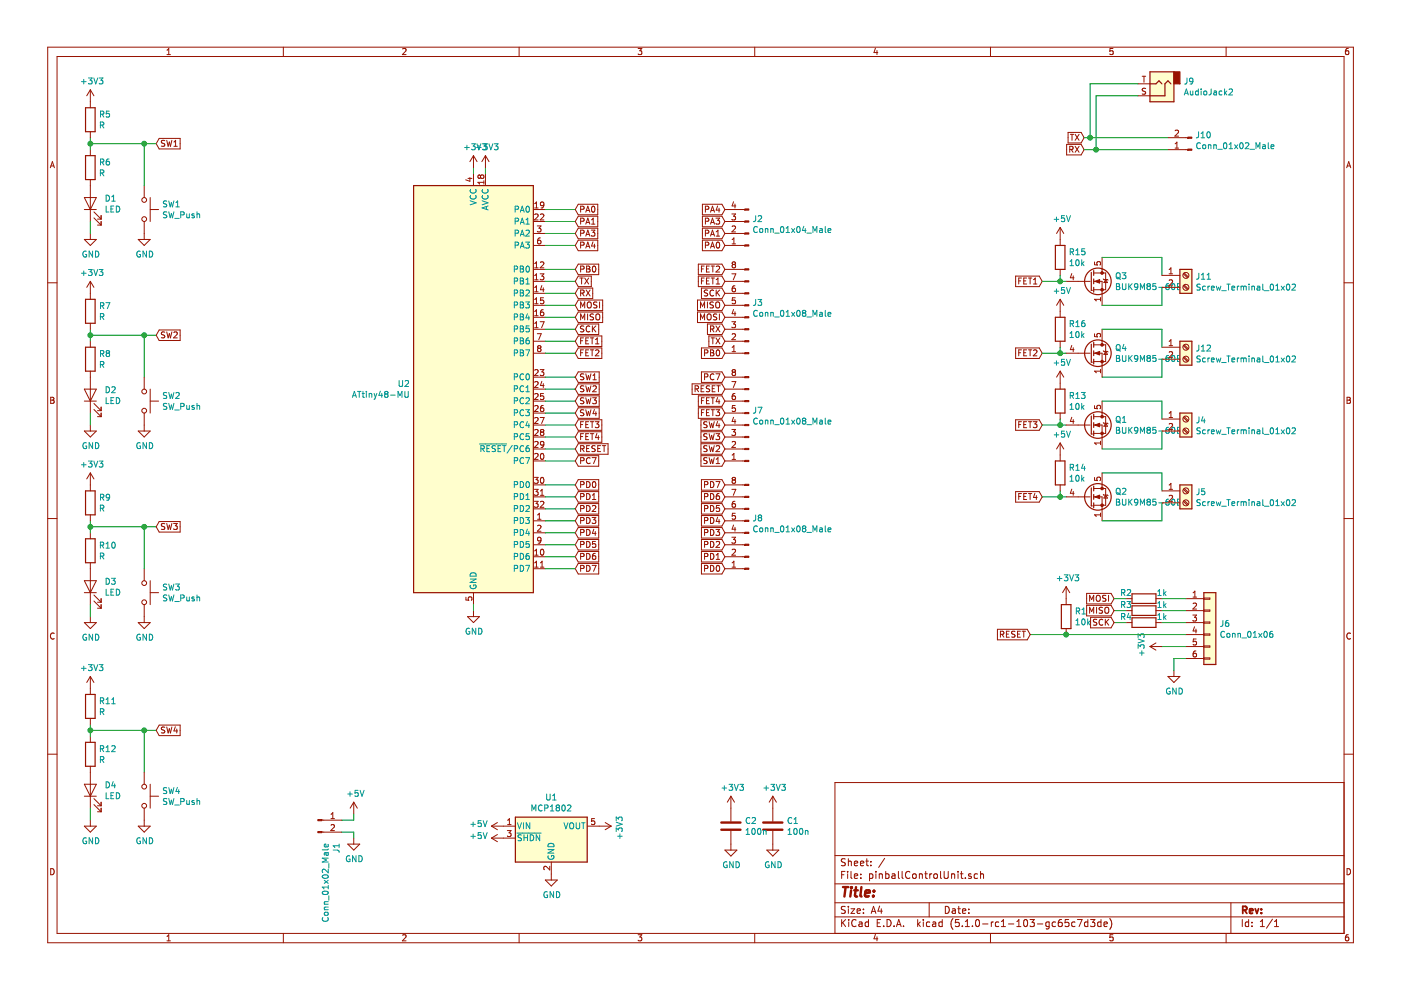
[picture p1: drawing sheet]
<svg xmlns="http://www.w3.org/2000/svg" width="297mm" height="210mm" viewBox="0 0 297 210" stroke-linecap="round" stroke-linejoin="round" font-family="sans-serif">
<g fill="none" stroke="#009300" stroke-width=".21">
<path d="M241.3 17.8h-10.2v11.4M19.2 30.5h13.9M19.2 29.2v2.5M30.6 30.5v8.8M100.4 35.5v1.3M102.9 35.5v1.3M229.9 29.2h17.7M229.9 31.7h17.7M241.3 20.3h-8.9v11.4M19.2 47v2.5M115.6 59.7h6.4M115.6 44.4h6.4"/>
<path d="M115.6 47h6.4M115.6 49.5h6.4M115.6 52h6.4M115.6 57.1h6.4M221 59.7h5M224.8 58.4v1.3M233.7 54.6h12.7v3.8M19.2 69.8v2.5M19.2 71.1h13.9M30.6 71.1v8.9M115.6 69.8h6.4M115.6 67.3h6.4"/>
<path d="M115.6 64.7h6.4M115.6 62.2h6.4M115.6 72.3h6.4M115.6 74.9h6.4M115.6 80h6.4M221 74.9h5M224.8 73.6v1.3M233.7 69.8h12.7v3.8M246.4 60.9v3.8h-12.7M246.4 76.2v3.8h-12.7M19.2 87.6v2.5M115.6 95.2h6.4"/>
<path d="M115.6 85h6.4M115.6 90.1h6.4M115.6 82.5h6.4M115.6 87.6h6.4M115.6 92.7h6.4M115.6 97.7h6.4M221 90.1h5M224.8 88.8v1.3M233.7 85h12.7v3.8M246.4 91.4v3.8h-12.7M19.2 110.4v2.6M19.2 111.7h13.9"/>
<path d="M30.6 111.7v8.9M115.6 110.4h6.4M115.6 105.4h6.4M115.6 102.8h6.4M115.6 107.9h6.4M115.6 113h6.4M115.6 115.5h6.4M115.6 118h6.4M221 105.4h5M224.8 104.1v1.3M233.7 100.3h12.7v3.8M246.4 106.6v3.8h-12.7"/>
<path d="M19.2 128.2v2.5M100.4 128.2v1.3M115.6 120.6h6.4M218.4 134.5h33M236.2 126.9h2.5M236.2 129.5h2.5M236.2 132h2.5M246.4 126.9h5M246.4 129.5h5M246.4 132h5M246.4 137.1h5M251.4 139.6h-2.5v2.6"/>
<path d="M19.2 153.6v2.5M19.2 154.9h13.9M30.6 154.9v8.8M19.2 171.4v2.5M72.5 176.4h2.5v1.3M75 172.6v1.3h-2.5"/>
</g>
<g fill="#fffecd" stroke="#fffecd" stroke-width=".25">
<path d="M255.2 125.7h2.6v15.2h-2.6z" fill-rule="evenodd"/>
<path d="M87.7 39.3h25.4v86.4h-25.4z" fill-rule="evenodd"/>
<path d="M243.8 15.2h5.1v6.4h-5.1z" fill-rule="evenodd"/>
<path d="M250.2 87.6h2.5v5.1h-2.5z" fill-rule="evenodd"/>
<path d="M250.2 102.8h2.5v5.1h-2.5z" fill-rule="evenodd"/>
<path d="M250.2 57.1h2.5v5.1h-2.5z" fill-rule="evenodd"/>
<path d="M250.2 72.3h2.5v5.1h-2.5z" fill-rule="evenodd"/>
<path d="M109.3 173.3h15.2v9.5h-15.2z" fill-rule="evenodd"/>
</g>
<g fill="none" stroke="#981200" stroke-width=".21">
<path d="M10.1 10h276.8v189.9h-276.8zM12.1 12h272.9v185.9h-272.9zM19.2 19v3.8M19.2 19l-.8 1.3M19.2 19l.7 1.3M35.4 11.6h.7M35.4 10.6l.4-.3v1.3M60.1 10v2M85.4 10.4l.5-.1 .2 .3-.8 1h.8M110.1 10v2M135.3 10.3h.8l-.5 .5 .4 .1v.5l-.1 .2-.6-.2M160 10v2"/>
<path d="M185.6 10.2l-.3 .9h.8M185.9 10.7v.9M210 10v2M236 10.3h-.6l-.1 .6 .6-.1 .1 .6-.2 .2-.5-.2M241.3 17.8h2.5M242.2 16.2h.7M242.5 16.2v1.2M242.9 18.8l-.5-.1-.2 .1 .1 .5 .5 .1 .1 .4-.3 .2-.4-.1M260 10v2M285.9 10.3h-.4l-.2 .3-.1 .7 .3 .3 .4-.2v-.6h-.4l-.3 .2M10.7 35.6l.4-1.3 .4 1.3M10.8 35.2h.6"/>
<path d="M19.2 27.9v1.3M19.2 31.7v1.3M19.2 38.1v8.9M30.6 39.3v2.6M33.7 29.3h4.5v2.3h-4.5l-.6-1.1zM34.9 29.8h-.4l-.2 .1v.3l.5 .3 .1 .3-.2 .2h-.5M35.3 29.8l.4 1.2 .2-.9 .2 .9 .3-1.2M36.9 31h.7M36.9 30.1l.3-.3v1.2M99.2 37.8h.9M99.6 37.6v.8l-.9-.3M100.4 33v2.5"/>
<path d="M100.4 36.8v2.5M100.4 33l-.8 1.3M100.4 33l.7 1.3M101.9 37.3l.2-.2h.3l.2 .2-.1 .4-.1 .1h-.4l-.1-.2M101.9 37.3l-.3-.2-.3 .2 .2 .5h.3l.1-.2M101.9 37.3v.3M102.6 38.3v.7M102.6 38.7h-1.3l.4 .3M102.9 33v2.5M102.9 36.8v2.5M102.9 33l-.7 1.3M102.9 33l.8 1.3"/>
<path d="M226.1 30.6h3.1l.7 1.1-.7 1.1h-3.1zM226.5 28.1h2.7l.7 1.1-.7 1.1h-2.7zM226.8 31.7l.6-.1 .1-.5-.7-.1v1.3M226.9 28.5h.7M227.1 31.7l.4 .6M227.3 28.5v1.3M227.9 31l.9 1.3M227.9 28.5l.9 1.3M228.8 31l-.9 1.3M228.8 28.5l-.9 1.3M241.3 20.3h2.5M247.6 29.2h4.2"/>
<path d="M247.6 31.7h4.2M249.1 31.4h.8M249.1 30.5l.4-.4v1.3M249.1 27.7l.5-.1 .3 .3-.8 1h.8M285.5 35.6l.5-1.3 .4 1.3M285.6 35.2h.7M10.1 60h2M17.9 44.4h2.5M17.9 41.9h2.5l-1.2 2.5zM17.9 50.8h2.5l-1.2 1.2zM19.2 49.5v1.3M19.2 59.7v3.8"/>
<path d="M19.2 59.7l-.8 1.2M19.2 59.7l.7 1.2M19.9 46.2l1.5 1.5M19.9 44.9l1.5 1.6M20.7 47.7h.7M20.7 46.5h.7M21.4 45.7v.8M21.4 47v.7M29.3 50.8h2.5l-1.2 1.2zM30.6 47v3.8M31.8 44.4h1.8M31.8 41.9v5.1"/>
<path d="M113.1 57.1h2.5M113.1 59.7h2.5M113.1 44.4h2.5M113.1 47h2.5M113.1 49.5h2.5M113.1 52h2.5M113.4 43.2l.3-.4v1.3M113.4 55.9l.3-.4v1.3M113.4 58.4l.3-.3v1.2M113.4 56.8h.7M113.4 59.3h.7M113.4 44.1h.7"/>
<path d="M113.4 45.5l.4-.1 .3 .3-.8 .9h.8M113.9 47.9h.8l-.4 .5 .3 .1 .1 .4-.3 .3-.5-.2M114.5 58.1h.8l-.4 .4 .3 .2 .1 .4-.2 .2-.6-.1M114.6 45.5l.5-.1 .2 .3-.8 .9h.8M114.6 55.6l.5-.1 .2 .4-.8 .9h.8M114.6 50.4h-.3a.79 .79 0 0 0-.1 1.3h.4l.1-.5-.3-.3h-.2l-.2 .3M115.3 43.4l-.2 .2h-.4l-.1-.6 .5-.2 .2 .3-.1 .7-.1 .2-.4 .1M122.6 58.5h2.8v2.3h-2.8l-.6-1.1zM122.6 48.4h4.1v2.2h-4.1l-.6-1.1zM122.6 50.9h4.1v2.3h-4.1l-.6-1.2zM122.6 56h4.3v2.2h-4.3l-.6-1.1zM122.6 43.3h4.1v2.2h-4.1l-.6-1.1z"/>
<path d="M122.6 45.8h4.1v2.3h-4.1l-.6-1.1zM122.9 58.9h.8M123.1 57.1l.7-.1v-.5l-.7-.1v1.3M123.1 44.4l.7-.1v-.5l-.7-.1v1.3M123.1 46.9l.7-.1v-.4l-.7-.1v1.2M123.1 49.5l.7-.2v-.4l-.7-.1v1.3M123.1 52l.7-.1v-.4l-.7-.2v1.3M123.3 58.9v1.3M124 58.9l.8 1.3M124.2 45l.4-1.3 .5 1.3M124.2 47.5l.4-1.2 .5 1.2M124.2 50.1l.4-1.3 .5 1.3"/>
<path d="M124.2 52.6l.4-1.3 .5 1.3M124.3 44.6h.6M124.3 47.2h.6M124.3 49.7h.6M124.3 52.2h.6M124.4 56.4h.4l.3 .3-.3 .3 .3 .2-.1 .4-.6 .1zM124.4 57h.4M124.8 58.9l-.8 1.3M125.4 48.8h.7l-.4 .5 .4 .1-.1 .6-.6-.1M125.4 47.5h.7M125.4 46.6l.4-.3v1.2M125.5 43.8l.2-.1a.69 .69 0 0 1 .4 .6 .69 .69 0 0 1-.4 .7l-.3-.5z"/>
<path d="M125.7 56.5l.2-.1a.67 .67 0 0 1 .4 .6 .67 .67 0 0 1-.4 .7l-.3-.5zM125.7 51.3l-.3 .9h.8M126 51.8v.8M148.1 58.5h5l.6 1.2-.6 1.1h-5zM148.1 56h5l.6 1.1-.6 1.1h-5zM148.7 57h.4M148.7 59.6h.4M148.9 48.4h4.2l.6 1.1-.6 1.1h-4.2zM148.9 50.9h4.2l.6 1.1-.6 1.2h-4.2zM148.9 45.8h4.2l.6 1.2-.6 1.1h-4.2zM148.9 43.3h4.2l.6 1.1-.6 1.1h-4.2zM149.3 58.9h-.6v1.3"/>
<path d="M149.3 56.4h-.6v1.3M149.6 44.4l.6-.1 .1-.2-.1-.3-.6-.1v1.3M149.6 46.9h.6l.1-.2-.1-.3-.6-.1v1.2M149.6 49.5l.6-.1 .1-.2-.1-.3-.6-.1v1.3M149.6 52l.6-.1 .1-.1-.1-.3-.6-.2v1.3M149.8 57h.4M149.8 59.6h.4M150.4 58.9h-.6v1.3h.6M150.4 56.4h-.6v1.3h.6M150.6 52.6l.5-1.3 .4 1.3M150.6 50.1l.5-1.3 .4 1.3M150.6 47.5l.5-1.2 .4 1.2"/>
<path d="M150.6 45l.5-1.3 .4 1.3M150.8 58.9h.7M150.8 44.6h.6M150.8 47.2h.6M150.8 49.7h.6M150.8 52.2h.6M150.8 56.4h.7M151.1 56.4v1.3M151.1 58.9v1.3M151.8 46.3h.8l-.5 .4 .4 .2v.5l-.2 .1-.5-.1M151.8 56.5l.5-.1 .3 .4-.8 .9h.8M151.8 49.1l.4-.3v1.3"/>
<path d="M151.8 59.3l.4-.4v1.3M151.8 50.1h.8M152 51.5l.1-.2a.67 .67 0 0 1 .5 .7 .67 .67 0 0 1-.5 .6l-.3-.5zM152.1 43.7l-.3 .9h.8M152.5 44.1v.9M153.7 57.1h4.2M153.7 59.7h4.2M153.7 44.4h4.2M153.7 47h4.2M153.7 49.5h4.2M153.7 52h4.2M155.2 58.1h.8l-.5 1.2"/>
<path d="M155.2 45.4h.8l-.5 .4 .4 .2 .1 .4-.3 .2-.5-.1M155.2 50.8l.4-.4v1.3M155.2 48l.5-.1 .3 .4-.8 .9h.8M155.2 51.7h.8M155.5 56.1l-.3 .2v.3l.3 .2 .3-.1 .2-.1v-.3l-.3-.2M155.5 56.1l-.3-.3 .3-.3h.2l.3 .3-.3 .3M155.5 56.1h.2M155.5 42.8l-.3 .9h.8M155.8 43.3v.8M215.3 58.5h5l.7 1.2-.7 1.1h-5zM216 59.6h.4M216.6 58.9h-.6v1.3"/>
<path d="M217.1 59.6h.4M217.7 58.9h-.6v1.3h.6M218 58.9h.8M218.4 58.9v1.3M219.1 59.3l.4-.4v1.3M224.8 48.2v3.8M224.8 57.1v1.3M224.8 48.2l-.8 1.3M224.8 48.2l.7 1.3M226 59.7h5.1M227.2 58l-.3 .9h.8M227.5 58.5v.8"/>
<path d="M231.9 59.7h1.8v5M231.9 57.9h2.5v3.5h-2.5M232.1 55.5v.6l.6 .1-.2-.5 .3-.2h.3l.2 .2-.1 .5M233.7 54.6v3.3M233.9 59.1l1 .3M234.4 59.3l.4 .6h-.8zM246.4 58.4h3.8M247.9 59.5l.5-.2 .2 .4-.8 .9h.8M247.9 58.1h.7M247.9 57.1l.4-.3v1.3M250.9 58.1l.9 .8M251.1 57.9l.8 .8"/>
<path d="M285 60h1.9M19.2 68.5v1.3M19.2 72.3v1.3M19.2 78.7v8.9M30.6 80v2.5M33.7 70h4.5v2.2h-4.5l-.6-1.1zM34.9 70.4h-.4l-.2 .1v.4l.5 .2 .1 .3-.2 .2h-.5M35.3 70.4l.4 1.2 .2-.9 .2 .9 .3-1.2M36.9 70.5l.5-.1 .2 .3-.8 .9h.8M113.1 62.2h2.5M113.1 64.7h2.5M113.1 67.3h2.5"/>
<path d="M113.1 69.8h2.5M113.1 80h2.5M113.1 72.3h2.5M113.1 74.9h2.5M113.4 61l.3-.4v1.3M113.4 63.5l.3-.4v1.3M113.4 66l.3-.3v1.2M113.4 68.6l.3-.4v1.3M113.4 61.9h.7M113.4 64.4h.7M113.4 66.9h.7M113.4 69.5h.7"/>
<path d="M113.4 78.5l.4-.1 .3 .3-.8 .9h.8M113.9 70.7h.9l-.6 1.3M114.2 73.8l-.2-.2 .2-.3h.2l.3 .2-.3 .3M114.2 73.8l-.2 .3v.2l.2 .3 .4-.1 .1-.2v-.2l-.3-.3M114.2 73.8h.2M114.5 78.4h.8l-.4 .4 .3 .2 .1 .4-.2 .2-.6-.1M114.5 68.2h.9l-.6 1.3M114.9 60.5l-.3 .9h.8M115.2 65.7l-.4 .1-.2 .4v.6l.6 .1 .1-.2-.1-.5h-.4l-.2 .2M115.2 61v.9M115.2 63.1h-.6v.6l.5-.1 .2 .3v.3l-.2 .2-.5-.1M122.6 63.6h5.2v2.3h-5.2l-.6-1.2z"/>
<path d="M122.6 66.2h5.2v2.2h-5.2l-.6-1.1zM122.6 78.8h4.4v2.3h-4.4l-.6-1.1zM122.6 61.1h3.1v2.2h-3.1l-.6-1.1zM122.6 68.7h4.3v2.2h-4.3l-.6-1.1zM122.6 71.2h5v2.3h-5l-.6-1.2zM122.6 73.8h5v2.2h-5l-.6-1.1zM123.1 62.1l.7-.1v-.4l-.7-.1v1.3M123.1 65.3v-1.3l.4 .9 .5-.9v1.3M123.1 67.8v-1.2l.4 .9 .5-.9v1.2M123.1 72.2h.4M123.1 74.8h.4M123.4 62.1l.4 .7"/>
<path d="M123.7 71.6h-.6v1.3M123.7 74.2h-.6v1.2M123.8 79.3h-.5l-.2 .1v.3l.6 .3 .1 .3-.3 .2h-.4M123.8 69.2l-.5-.1-.2 .1v.4l.6 .2 .1 .3-.3 .3-.4-.1M124.2 72.2h.4M124.2 74.8h.4M124.2 79.3l.3 1.2 .3-.9 .2 .9 .3-1.2M124.3 61.5l.8 1.3M124.6 64.2l.2-.2 .4 .1a.78 .78 0 0 1-.1 1.2l-.5-.2zM124.6 66.6v1.2M124.8 71.6h-.6v1.3h.6M124.8 74.2h-.6v1.2h.6"/>
<path d="M125.1 69.2a.56 .56 0 0 0-.8 .1 .56 .56 0 0 0 0 .8l.4 .3 .4-.2M125.1 61.5l-.8 1.3M125.2 71.6h.7M125.2 74.2h.7M125.5 71.6v1.3M125.5 74.2v1.2M125.6 69.1v1.3M125.7 79.6l.4-.3v1.2M125.8 69.7l.5 .7M125.8 66.6h-.4l-.2 .1v.3l.5 .3 .1 .3-.2 .2h-.5M126.3 72.9h.7M126.3 72l.3-.4v1.3"/>
<path d="M126.3 74.3l.4-.1 .3 .3-.8 .9h.8M126.3 69.1l-.7 .7M126.4 66.7l.2-.1a.44 .44 0 0 1 .6 .4l-.1 .7-.5 .1-.2-.1zM126.6 64.1l-.5-.1-.2 .1v.5l.6 .2 .1 .3-.3 .2-.5-.1M127.1 64v1.3M147.9 63.6h5.2l.6 1.1-.6 1.2h-5.2zM147.9 66.2h5.2l.6 1.1-.6 1.1h-5.2zM148.5 65.3v-1.3l.4 .9 .5-.9v1.3M148.5 67.8v-1.2l.4 .9 .5-.9v1.2M148.7 78.8h4.4l.6 1.2-.6 1.1h-4.4zM148.7 61.1h4.4l.6 1.1-.6 1.1h-4.4zM148.7 73.8h4.4l.6 1.1-.6 1.1h-4.4z"/>
<path d="M149.4 79.9h.6v-.5l-.6-.1v1.2M149.4 74.8h.6v-.5l-.6-.1v1.2M150 66.7l.2-.1h.4a.78 .78 0 0 1-.1 1.2l-.5-.1zM150 68.7h3.1l.6 1.1-.6 1.1h-3.1zM150 64v1.3M150 61.6l-.4-.1-.3 .2 .1 .3 .6 .3v.3l-.7 .1M150.3 71.2h2.8l.6 1.1-.6 1.2h-2.8zM150.6 69.8l.7-.1v-.5l-.7-.1v1.3M150.6 74.8h.5M150.6 74.2l.7 .1v.4l-.2 .1 .3 .2-.1 .4h-.7zM150.8 71.6h.7M151 69.8l.4 .6"/>
<path d="M151.1 71.6v1.3M151.3 64.1l-.5-.1-.2 .1v.4l.5 .3 .2 .3-.3 .2-.5-.1M151.3 61.6a.56 .56 0 0 0-.8 .5 .56 .56 0 0 0 .8 .5M151.4 79.4a.56 .56 0 0 0-.8 .5 .56 .56 0 0 0 .8 .5M151.8 64.2l.2-.2a.44 .44 0 0 1 .6 .5l-.1 .6-.5 .2-.2-.2zM151.8 79.3h.8l-.5 1.2M151.8 71.6l.8 1.3M151.8 69.1l.8 1.3M151.8 61.5v1.3M151.8 60.2h.8M152 66.6h-.5l-.2 .1 .1 .4 .5 .2 .1 .3-.3 .2h-.4M152 74.3l.1-.1a.67 .67 0 0 1 .5 .6 .67 .67 0 0 1-.5 .6l-.3-.4z"/>
<path d="M152 62l.6 .8M152.5 66.6v1.2M152.6 61.5l-.8 .7M152.6 71.6l-.8 1.3M152.6 69.1l-.8 1.3M153.7 62.2h4.2M153.7 64.7h4.2M153.7 67.3h4.2M153.7 69.8h4.2M153.7 80h4.2M153.7 72.3h4.2M153.7 74.9h4.2"/>
<path d="M155.2 68.2h.8l-.5 .5 .4 .1 .1 .5-.3 .2-.5-.1M155.2 70.9l.5-.2 .3 .4-.8 .9h.8M155.2 74.6h.8M155.2 73.6l.4-.3v1.3M155.5 78.9l-.3-.2 .3-.3h.2l.3 .2-.3 .3M155.5 78.9l-.3 .3v.2l.3 .2h.3l.2-.2v-.2l-.3-.3M155.5 78.9h.2M155.5 65.6l-.3 .9h.8M155.8 60.6h-.2a.79 .79 0 0 0-.1 1.3l.3-.1 .2-.5-.3-.2h-.2l-.3 .2M155.8 66.1v.8M155.9 63.1h-.6l-.1 .6 .5-.1 .3 .3v.3l-.3 .2-.5-.1M215.3 73.8h5l.7 1.1-.7 1.1h-5z"/>
<path d="M216 74.8h.4M216.6 74.2h-.6v1.2M217.1 74.8h.4M217.7 74.2h-.6v1.2h.6M218 74.2h.8M218.4 74.2v1.2M219.1 74.3l.5-.1 .3 .3-.8 .9h.8M219.1 60.2h.8M224.8 63.5v3.8M224.8 72.3v1.3M224.8 78.7v3.8M224.8 78.7l-.8 1.3"/>
<path d="M224.8 78.7l.7 1.3M224.8 63.5l-.8 1.2M224.8 63.5l.7 1.2M226 74.9h5.1M227.2 73.2l-.3 .9h.8M227.5 73.7v.9M231.9 74.9h1.8v5.1M231.9 73.1h2.5v3.6h-2.5M232.1 70.8v.6h.6l-.2-.4 .3-.3h.3l.2 .3-.1 .4M233.3 63.1v.7M233.3 78.3v.8M233.3 63.5h-1.2l.3 .3"/>
<path d="M233.3 78.7h-1.2l.3 .4M233.7 69.8v3.3M233.9 74.4l1 .2M234.4 74.5l.4 .6h-.8zM246.4 60.9h3.8M246.4 73.6h3.8M246.4 76.2h3.8M247.9 73.3h.7M247.9 74.7l.5-.1 .2 .3-.8 .9h.8M247.9 72.4l.4-.4v1.3M250.9 60.6l.9 .8M250.9 75.8l.9 .9"/>
<path d="M250.9 73.3l.9 .8M251.1 60.4l.8 .9M251.1 75.6l.8 .9M251.1 73.1l.8 .8M10.7 84.2h.5l.2 .3-.2 .3 .3 .3-.2 .4h-.6zM10.7 84.8h.5M17.9 82.5h2.5l-1.2 2.5zM17.9 85h2.5M17.9 91.4h2.5l-1.2 1.3zM19.2 90.1v1.3M19.9 86.8l1.5 1.5M19.9 85.5l1.5 1.6"/>
<path d="M20.7 88.3h.7M20.7 87.1h.7M21.4 86.3v.8M21.4 87.6v.7M29.3 91.4h2.5l-1.2 1.3zM30.6 87.6v3.8M31.8 85h1.8M31.8 82.5v5.1M113.1 97.7h2.5M113.1 82.5h2.5M113.1 85h2.5M113.1 87.6h2.5"/>
<path d="M113.1 90.1h2.5M113.1 92.7h2.5M113.1 95.2h2.5M113.4 96.3l.4-.2 .3 .4-.8 .9h.8M113.4 81l.4-.1 .3 .4-.8 .9h.8M113.4 83.6l.4-.2 .3 .4-.8 .9h.8M113.4 86.1l.4-.1 .3 .3-.8 1h.8M113.4 88.6l.4-.1 .3 .4-.8 .9h.8M113.4 91.2l.4-.1 .3 .3-.8 .9h.8M113.4 93.7l.4-.1 .3 .4-.8 .9h.8M114.5 88.5h.9l-.6 1.3M114.7 96.3l.2-.2a.67 .67 0 0 1 .4 .7 .67 .67 0 0 1-.4 .6l-.3-.5z"/>
<path d="M114.8 91.6l-.2-.2 .2-.3h.3l.2 .2-.2 .3M114.8 91.6l-.2 .2v.4l.2 .1h.4l.1-.2v-.3l-.2-.2M114.8 91.6h.3M114.9 80.9l-.3 .8h.8M115.2 86l-.4 .1-.2 .4v.6l.6 .1 .1-.2-.1-.5h-.4l-.2 .2M115.2 81.3v.9M115.2 83.4h-.6v.7l.5-.2 .2 .3v.3l-.2 .2-.5-.1M115.3 94.2l-.2 .2-.4-.1-.1-.6 .5-.1 .2 .3-.1 .7-.1 .2-.4 .1M122.6 83.9h4.4v2.3h-4.4l-.6-1.2zM122.6 86.5h4.4v2.2h-4.4l-.6-1.1zM122.6 89h5v2.2h-5l-.6-1.1zM122.6 96.6h4.3v2.3h-4.3l-.6-1.2z"/>
<path d="M122.6 94.1h6.3v2.2h-6.3l-.6-1.1zM122.6 91.5h5v2.3h-5l-.6-1.1zM122.6 81.4h4.4v2.2h-4.4l-.6-1.1zM123.1 95.1l.7-.1v-.4l-.7-.1v1.3M123.1 90h.4M123.1 97.7l.7-.1v-.4l-.7-.2v1.3M123.1 92.6h.4M123.4 95.1l.4 .7M123.7 89.4h-.6v1.3M123.7 91.9h-.6v1.3M123.8 86.9h-.5l-.2 .1v.4l.6 .2 .1 .3-.3 .2h-.4M123.8 81.9l-.5-.1-.2 .1v.4l.6 .2 .1 .3-.3 .3-.4-.1"/>
<path d="M123.8 84.4l-.5-.1-.2 .2v.3l.6 .3 .1 .3-.3 .2-.4-.1M124.2 90h.4M124.2 81.8l.3 1.3 .3-1 .2 1 .3-1.3M124.2 84.3l.3 1.3 .3-.9 .2 .9 .3-1.3M124.2 86.9l.3 1.2 .3-.9 .2 .9 .3-1.2M124.2 92.6h.4M124.4 95.1h.4M124.8 89.4h-.6v1.3h.6M124.8 91.9h-.6v1.3h.6M125 94.5h-.6v1.3h.6M125.1 97.2a.56 .56 0 0 0-.8 .5 .56 .56 0 0 0 .8 .5M125.2 89.4h.7"/>
<path d="M125.2 91.9h.7M125.5 89.4v1.3M125.5 91.9v1.3M125.5 97h.9l-.6 1.3M125.6 84.3h.8l-.4 .5 .4 .1-.1 .6h-.7M125.7 80.5h.7M125.7 81.9l.5-.1 .2 .3-.8 1h.8M126 86.8l-.3 .9h.8M126.2 89.4h.8l-.4 .5 .3 .1 .1 .4-.3 .3-.5-.1M126.2 94.6l-.5-.1-.2 .1 .1 .4 .5 .2 .1 .3-.3 .3-.4-.1M126.3 87.3v.8M126.6 91.9l-.3 .9h.7"/>
<path d="M126.7 95.1h.5M126.9 92.4v.8M127.3 94.5h-.6v1.3h.6M127.7 94.5h.7M128.1 94.5v1.3M146.7 81.4h6.4l.6 1.1-.6 1.1h-6.4zM147.4 82.5l.6-.1 .1-.2-.1-.3-.6-.1v1.3M147.7 82.5l.4 .6M148.1 83.9h5l.6 1.1-.6 1.2h-5zM148.1 86.5h5l.6 1.1-.6 1.1h-5zM148.6 89h4.5l.6 1.1-.6 1.1h-4.5zM148.6 94.1h4.5l.6 1.1-.6 1.1h-4.5z"/>
<path d="M148.6 91.5h4.5l.6 1.2-.6 1.1h-4.5zM148.6 96.6h4.5l.6 1.1-.6 1.2h-4.5zM148.6 82.4h.5M148.7 87.5h.4M148.7 84.9h.4M149.3 81.8h-.7v1.3h.7M149.3 84.3h-.6v1.3M149.3 86.9h-.6v1.2M149.8 87.5h.4M149.8 84.9h.4M149.9 89.5l-.5-.1-.1 .1v.5l.6 .2v.2l-.2 .3-.5-.1M149.9 94.6l-.5-.1-.1 .1v.4l.6 .3v.2l-.2 .3-.5-.1"/>
<path d="M149.9 92l-.5-.1-.1 .2v.4l.6 .2v.3l-.2 .2h-.5M149.9 97.1l-.5-.1-.1 .2v.4l.6 .2v.3l-.2 .2-.5-.1M150.3 97l.3 1.3 .3-.9 .2 .9 .3-1.3M150.3 94.5l.3 1.3 .3-1 .2 1 .3-1.3M150.3 91.9l.3 1.3 .3-.9 .2 .9 .3-1.3M150.3 89.4l.3 1.3 .3-.9 .2 .9 .3-1.3M150.4 84.3h-.6v1.3h.6M150.4 86.9h-.6v1.2h.6M150.5 81.9l-.5-.1-.2 .1v.4l.5 .2 .2 .3-.3 .3-.5-.1M150.8 84.3h.7M150.8 86.9h.7M151 82.4h.4"/>
<path d="M151.1 84.3v1.3M151.1 86.9v1.2M151.6 81.8h-.6v1.3h.6M151.8 86.9h.8l-.5 .5 .4 .1v.5l-.2 .1-.5-.1M151.8 91.9h.8l-.5 .5 .4 .2v.5l-.2 .1-.5-.1M151.8 94.6l.5-.1 .3 .3-.8 1h.8M151.8 97.4l.4-.4v1.3M151.8 98.3h.8M152 81.8h.7M152.1 89.4l-.3 .8h.8M152.1 84.3l-.3 .9h.8M152.3 81.8v1.3"/>
<path d="M152.5 84.8v.8M152.5 89.8v.9M153.7 97.7h4.2M153.7 82.5h4.2M153.7 85h4.2M153.7 87.6h4.2M153.7 90.1h4.2M153.7 92.7h4.2M153.7 95.2h4.2M155.2 80.9h.8l-.5 1.3M155.2 91.1h.8l-.5 .4 .4 .2 .1 .4-.3 .2-.5-.1M155.2 97.4h.8"/>
<path d="M155.2 93.7l.5-.1 .3 .4-.8 .9h.8M155.2 96.5l.4-.4v1.3M155.5 88.5l-.3 .9h.8M155.8 83.4h-.2a.79 .79 0 0 0-.1 1.3h.3l.2-.5-.3-.3h-.2l-.3 .3M155.8 89v.8M155.9 86h-.6l-.1 .6 .5-.1 .3 .2v.3l-.3 .3-.5-.2M215.3 89h5l.7 1.1-.7 1.1h-5zM216 90h.4M216.6 89.4h-.6v1.3M217.1 90h.4M217.7 89.4h-.6v1.3h.6M218 89.4h.8"/>
<path d="M218.4 89.4v1.3M219.1 89.4h.8l-.5 .5 .4 .1v.6l-.2 .1-.5-.1M224.8 87.6v1.2M224.8 93.9v3.8M224.8 93.9l-.8 1.3M224.8 93.9l.7 1.3M226 90.1h5.1M227.2 88.5l-.3 .9h.8M227.5 89v.8M231.9 90.1h1.8v5.1M231.9 88.3h2.5v3.6h-2.5M232.1 86v.6l.6 .1-.2-.5 .3-.3h.3l.2 .3-.1 .5"/>
<path d="M233.3 93.5v.8M233.3 93.9h-1.2l.3 .4M233.7 85v3.3M233.9 89.6l1 .3M234.4 89.7l.4 .7h-.8zM246.4 91.4h3.8M246.4 88.8h3.8M247.9 88.5h.7M247.9 89.9l.5-.1 .2 .3-.8 1h.8M247.9 87.6l.4-.3v1.2M250.9 91.1l.9 .8M250.9 88.5l.9 .9"/>
<path d="M251.1 90.9l.8 .8M251.1 88.3l.8 .9M285.6 84.2h.4l.3 .3-.3 .3 .3 .3-.2 .4h-.5zM285.6 84.8h.4M10.1 109.9h2M19.2 100.3v3.8M19.2 109.2v1.2M19.2 113v1.2M19.2 119.3v8.9M19.2 100.3l-.8 1.2M19.2 100.3l.7 1.2M33.7 110.6h4.5v2.2h-4.5l-.6-1.1z"/>
<path d="M34.9 111.1l-.4-.1-.2 .1v.4l.5 .2 .1 .3-.2 .3-.5-.1M35.3 111l.4 1.3 .2-1 .2 1 .3-1.3M36.8 111h.8l-.4 .5 .3 .1v.6l-.7-.1M113.1 110.4h2.5M113.1 118h2.5M113.1 113h2.5M113.1 102.8h2.5M113.1 105.4h2.5M113.1 107.9h2.5M113.1 115.5h2.5M113.3 101.2h.8l-.4 .5 .3 .1v.6l-.2 .1-.5-.1M113.3 103.8h.8l-.4 .4 .3 .2v.5l-.2 .1-.5-.1"/>
<path d="M113.3 106.3h.8l-.4 .5 .3 .1v.5l-.2 .2-.5-.2M113.4 117.7h.7M113.4 116.8l.3-.4v1.3M113.4 119.3l.3-.3v1.3M114 110.1h.7M114 109.2l.3-.4v1.3M114 111.5l.4-.1 .3 .3-.8 .9h.8M114.6 106.4l.5-.1 .2 .3-.8 1h.8M114.6 104.1l.3-.3v1.2M114.6 119.3l.3-.3v1.3M114.6 105h.7M114.7 116.6l.2-.2a.67 .67 0 0 1 .4 .7 .67 .67 0 0 1-.4 .6l-.3-.5z"/>
<path d="M114.7 101.3l.2-.1a.67 .67 0 0 1 .4 .6 .67 .67 0 0 1-.4 .7l-.3-.5zM114.7 114.5l-.3 .2-.3-.1-.1-.1v-.5l.4-.1 .3 .3-.2 .8-.4 .2M122.6 101.7h4.3v2.2h-4.3l-.6-1.1zM122.6 104.2h4.3v2.3h-4.3l-.6-1.1zM122.6 106.8h4.3v2.2h-4.3l-.6-1.1zM122.6 109.3h4.3v2.2h-4.3l-.6-1.1zM122.6 111.8h4.3v2.3h-4.3l-.6-1.1zM122.6 114.4h4.3v2.2h-4.3l-.6-1.1zM122.6 116.9h4.3v2.3h-4.3l-.6-1.2zM122.6 119.5h4.3v2.2h-4.3l-.6-1.1zM123.1 105.3l.7-.1v-.4l-.7-.2v1.3M123.1 107.8l.7-.1v-.4l-.7-.1v1.2"/>
<path d="M123.1 102.8l.7-.1v-.5l-.7-.1v1.3M123.1 110.4l.7-.1v-.5l-.7-.1v1.3M123.1 112.9l.7-.1v-.4l-.7-.1v1.2M123.1 115.5l.7-.1v-.5l-.7-.1v1.3M123.1 118l.7-.1v-.4l-.7-.2v1.3M124.4 104.6a.64 .64 0 0 1 .7 .7 .64 .64 0 0 1-.7 .6zM124.4 102.1a.64 .64 0 0 1 .7 .6 .64 .64 0 0 1-.7 .7zM124.4 107.2a.64 .64 0 0 1 .7 .6 .64 .64 0 0 1-.7 .6zM124.4 109.7a.64 .64 0 0 1 .7 .7 .64 .64 0 0 1-.7 .6zM124.4 112.3a.64 .64 0 0 1 .7 .6 .64 .64 0 0 1-.7 .6zM124.4 114.8a.64 .64 0 0 1 .7 .6 .64 .64 0 0 1-.7 .7zM124.4 117.3a.64 .64 0 0 1 .7 .7 .64 .64 0 0 1-.7 .6z"/>
<path d="M124.4 119.9a.64 .64 0 0 1 .7 .6 .64 .64 0 0 1-.7 .6zM125.5 109.7h.8l-.4 .5 .4 .1v.5l-.2 .2-.6-.1M125.5 119.9h.9l-.6 1.2M125.6 107.3l.5-.1 .2 .3-.8 .9h.8M125.6 105.9h.7M125.6 105l.3-.4v1.3M125.7 102.2l.2-.1a.67 .67 0 0 1 .4 .6 .67 .67 0 0 1-.4 .7l-.3-.5zM125.9 112.2l-.3 .9h.8M126.2 117.3l-.4 .2-.2 .4v.6l.6 .1 .1-.2-.1-.5-.4-.1-.2 .3M126.2 112.7v.8M126.3 114.8h-.7v.6l.5-.1 .2 .2v.3l-.2 .3-.5-.2M148.7 101.7h4.4l.6 1.1-.6 1.1h-4.4z"/>
<path d="M148.7 104.2h4.4l.6 1.2-.6 1.1h-4.4zM148.7 106.8h4.4l.6 1.1-.6 1.1h-4.4zM148.7 109.3h4.4l.6 1.1-.6 1.1h-4.4zM148.7 111.8h4.4l.6 1.2-.6 1.1h-4.4zM148.7 114.4h4.4l.6 1.1-.6 1.1h-4.4zM148.7 116.9h4.4l.6 1.1-.6 1.2h-4.4zM148.7 119.5h4.4l.6 1.1-.6 1.1h-4.4zM149.4 107.8h.6v-.5l-.6-.1v1.2M149.4 105.3l.6-.1v-.4l-.6-.2v1.3M149.4 112.9h.6v-.5l-.6-.1v1.2M149.4 102.8l.6-.1v-.5l-.6-.1v1.3M149.4 110.4l.6-.1v-.5l-.6-.1v1.3"/>
<path d="M149.4 115.5l.6-.1v-.5l-.6-.1v1.3M149.4 118l.6-.1v-.4l-.6-.2v1.3M150.6 104.6a.64 .64 0 0 1 .8 .7 .64 .64 0 0 1-.8 .6zM150.6 112.3a.64 .64 0 0 1 .8 .6 .64 .64 0 0 1-.8 .6zM150.6 109.7a.64 .64 0 0 1 .8 .7 .64 .64 0 0 1-.8 .6zM150.6 102.1a.64 .64 0 0 1 .8 .6 .64 .64 0 0 1-.8 .7zM150.6 107.2a.64 .64 0 0 1 .8 .6 .64 .64 0 0 1-.8 .6zM150.6 114.8a.64 .64 0 0 1 .8 .6 .64 .64 0 0 1-.8 .7zM150.6 117.3a.64 .64 0 0 1 .8 .7 .64 .64 0 0 1-.8 .6zM150.6 119.9a.64 .64 0 0 1 .8 .6 .64 .64 0 0 1-.8 .6zM151.8 112.3h.8l-.5 .4 .4 .2v.5l-.2 .1-.5-.1M151.8 102.1h.8l-.5 1.3"/>
<path d="M151.8 114.9l.5-.1 .3 .3-.8 1h.8M151.8 118.6h.8M151.8 117.7l.4-.4v1.3M152 120l.1-.1a.67 .67 0 0 1 .5 .6 .67 .67 0 0 1-.5 .6l-.3-.4zM152.1 109.7l-.3 .9h.8M152.5 104.6h-.3a.79 .79 0 0 0-.1 1.3l.4-.1v-.6l-.4-.1-.3 .3M152.5 110.1v.9M152.5 107.2h-.6l-.1 .6 .2-.1 .5 .1v.5l-.2 .1-.5-.1M153.7 110.4h4.2M153.7 118h4.2M153.7 113h4.2M153.7 102.8h4.2"/>
<path d="M153.7 105.4h4.2M153.7 107.9h4.2M153.7 115.5h4.2M155.2 103.8h.8l-.5 1.2M155.2 113.9h.8l-.5 .5 .4 .1 .1 .4-.3 .3-.5-.2M155.2 116.6l.5-.2 .3 .4-.8 .9h.8M155.2 119.3l.4-.3v1.3M155.5 101.8l-.3-.3 .3-.3h.2l.3 .3-.3 .3M155.5 101.8l-.3 .2v.3l.3 .2 .3-.1 .2-.1v-.3l-.3-.2M155.5 101.8h.2M155.5 111.3l-.3 .9h.8M155.8 106.3h-.2a.79 .79 0 0 0-.1 1.3l.3-.1 .2-.5-.3-.2h-.2l-.3 .2"/>
<path d="M155.8 111.8v.8M155.9 108.8h-.6l-.1 .6 .5-.1 .3 .3v.3l-.3 .2-.5-.1M215.3 104.2h5l.7 1.2-.7 1.1h-5zM216 105.2h.4M216.6 104.6h-.6v1.3M217.1 105.2h.4M217.7 104.6h-.6v1.3h.6M218 104.6h.8M218.4 104.6v1.3M219.4 104.6l-.3 .9h.8M219.7 105.1v.8M224.8 102.8v1.3"/>
<path d="M226 105.4h5.1M227.2 103.7l-.3 .9h.8M227.5 104.2v.8M231.9 105.4h1.8v5M231.9 103.6h2.5v3.5h-2.5M232.1 101.2v.6l.6 .1-.2-.5 .3-.2h.3l.2 .2-.1 .5M233.3 108.8v.7M233.3 109.2h-1.2l.3 .3M233.7 100.3v3.3M233.9 104.8l1 .3M234.4 105l.4 .6h-.8zM246.4 104.1h3.8"/>
<path d="M246.4 106.6h3.8M247.9 103.8h.7M247.9 105.1l.5-.1 .2 .4-.8 .9h.8M247.9 102.8l.4-.3v1.3M250.9 106.3l.9 .8M250.9 103.8l.9 .8M251.1 106.1l.8 .8M251.1 103.6l.8 .8M285 109.9h1.9M11.5 134.3a.58 .58 0 0 0-.8 .5 .58 .58 0 0 0 .8 .6M17.9 132h2.5l-1.2 1.3zM17.9 125.7h2.5"/>
<path d="M17.9 123.1h2.5l-1.2 2.6zM19.2 130.7v1.3M19.9 127.4l1.5 1.6M19.9 126.2l1.5 1.5M20.7 129h.7M20.7 127.7h.7M21.4 126.9v.8M21.4 128.2v.8M29.3 132h2.5l-1.2 1.3zM30.6 120.6v2.5M30.6 128.2v3.8M31.8 123.1v5.1"/>
<path d="M31.8 125.7h1.8M98.8 126.6v.6l.6 .1-.1-.5 .2-.3h.3l.3 .3-.2 .5M99.1 130.7h2.6l-1.3 1.3zM100.4 125.7v2.5M100.4 129.5v1.2M113.1 120.6h2.5M113.4 120.3h.7M114.6 120.3h.7M123.1 120.5l.7-.1v-.4l-.7-.1v1.2M149.4 120.5h.6v-.5l-.6-.1v1.2M153.7 120.6h4.2M155.2 120.3h.8"/>
<path d="M211.5 133.4h6.3l.6 1.1-.6 1.2h-6.3zM212.1 134.5l.6-.1 .1-.1v-.3l-.7-.2v1.3M212.4 134.5l.4 .6M213.4 134.4h.4M214 133.8h-.6v1.3h.6M215.2 133.9l-.5-.1-.2 .2v.3l.6 .3 .1 .3-.2 .2h-.5M215.7 134.4h.5M216.3 133.8h-.6v1.3h.6M216.7 133.8h.7M217.1 133.8v1.3M226 124.4v3.8M226 133.3v1.2"/>
<path d="M226 124.4l-.7 1.3M226 124.4l.8 1.3M230.4 125.8h5.2l.6 1.1-.6 1.1h-5.2zM230.4 128.3h5.2l.6 1.2-.6 1.1h-5.2zM231 127.5v-1.3l.5 .9 .4-.9v1.3M231 130v-1.2l.5 .9 .4-.9v1.2M231.2 130.9h4.4l.6 1.1-.6 1.1h-4.4zM232.5 126.4l.2-.2 .4 .1a.78 .78 0 0 1-.1 1.2l-.5-.2zM232.5 128.8v1.2M232.5 131.4l-.4-.1-.3 .2 .1 .4 .6 .2v.3l-.7 .1M233.8 128.8h-.5l-.2 .1v.3l.5 .3 .2 .3-.3 .2h-.5M233.8 131.4a.56 .56 0 0 0-.8 .5 .56 .56 0 0 0 .8 .5"/>
<path d="M234.3 128.9l.2-.1a.44 .44 0 0 1 .6 .4l-.1 .6-.5 .2-.2-.2zM234.3 131.3v1.3M234.5 126.3l-.5-.1-.2 .1 .1 .5 .5 .2 .1 .3-.3 .2-.4-.1M234.5 131.9l.6 .7M235 126.2v1.3M235.1 131.3l-.8 .7M238.7 126.9h1.3M238.7 129.5h1.3M238.7 132h1.3M243.8 137.1h2.6M243.8 137.1l1.3 .7M245.1 126.9h1.3"/>
<path d="M245.1 129.5h1.3M245.1 132h1.3M245.1 136.3l-1.3 .8M251.4 126.9h3.8M251.4 129.5h3.8M251.4 132h3.8M251.4 134.5h3.8M251.4 137.1h3.8M251.4 139.6h3.8M252.9 130.4h.8l-.4 .5 .3 .1 .1 .4-.3 .3-.5-.2M253 126.6h.7M253 125.7l.3-.4v1.3"/>
<path d="M253 128l.4-.1 .3 .3-.8 .9h.8M253.3 132.9l-.3 .9h.7M253.6 138h-.3a.79 .79 0 0 0-.1 1.3l.4-.1 .1-.4-.3-.3h-.2l-.2 .3M253.6 133.4v.8M253.6 135.5h-.6v.6l.4-.1 .3 .2v.3l-.3 .3-.4-.2M255.2 126.8h1.3v.3h-1.3zM255.2 129.3h1.3v.3h-1.3zM255.2 131.9h1.3v.2h-1.3zM255.2 134.4h1.3v.3h-1.3zM255.2 137h1.3v.2h-1.3zM255.2 139.5h1.3v.2h-1.3zM286.3 134.3a.58 .58 0 0 0-.8 .5 .58 .58 0 0 0 .8 .6"/>
<path d="M10.1 159.9h2M19.2 143.4v3.8M19.2 152.3v1.3M19.2 156.1v1.3M19.2 143.4l-.8 1.3M19.2 143.4l.7 1.3M33.7 153.7h4.5v2.3h-4.5l-.6-1.1zM34.9 154.2l-.4-.1-.2 .2v.3l.5 .3 .1 .3-.2 .2h-.5M35.3 154.1l.4 1.3 .2-.9 .2 .9 .3-1.3M37.2 154.1l-.3 .9h.8M37.5 154.6v.8M247.6 143.4h2.6l-1.3 1.3z"/>
<path d="M248.9 142.2v1.2M285 159.9h1.9M17.9 175.2h2.5l-1.2 1.2zM17.9 168.8h2.5M17.9 166.3h2.5l-1.2 2.5zM19.2 162.5v8.9M19.2 173.9v1.3M19.9 170.6l1.5 1.5M19.9 169.3l1.5 1.5M20.7 172.1h.7M20.7 170.8h.7M21.4 170.1v.7"/>
<path d="M21.4 171.4v.7M29.3 175.2h2.5l-1.2 1.2zM30.6 163.7v2.6M30.6 171.4v3.8M31.8 166.3v5.1M31.8 168.8h1.8M68.2 176.4h4.3M68.2 173.9h4.3M70.2 173.6h.7M70.2 172.6l.4-.3v1.3M70.2 175l.5-.2 .2 .4-.8 .9h.8M73.7 179h2.6l-1.3 1.2z"/>
<path d="M75 170.1l-.8 1.3M75 170.1v2.5M75 177.7v1.3M75 170.1l.8 1.3M104.2 175.2h5.1M104.2 175.2l1.3 .7M104.2 177.7l1.3 .8M104.2 177.7h5.1M105.5 174.4l-1.3 .8M105.5 176.9l-1.3 .8M107.6 176.1h.8l-.5 .5 .4 .1 .1 .4-.3 .3-.5-.2M107.6 174.8h.8"/>
<path d="M107.6 173.9l.4-.3v1.2M124.5 175.2h5.1M126.1 173.6h-.6l-.1 .6 .5-.2 .2 .3v.3l-.2 .2-.5-.1M128.3 174.4l1.3 .8M129.6 175.2l-1.3 .7M155 168.8v5.3M155 176.2v4M155 168.8l-.8 1.3M155 168.8l.7 1.3M163.9 168.8v5.3M163.9 176.2v4M163.9 168.8l-.8 1.3"/>
<path d="M163.9 168.8l.7 1.3M285 165.9h-108v32M10.7 184.2a.65 .65 0 0 1 .8 .6 .65 .65 0 0 1-.8 .7zM35.4 198.5l.4-.3v1.3M35.4 199.5h.7M60.1 197.9v2M85.4 198.3l.5-.1 .2 .3-.8 1h.8M110.1 197.9v2M115.6 186.6h2.6l-1.3 1.3zM116.6 183.7v.8l-1-.8-.3 .2 .1 .5M116.9 182.8v3.8M135.3 198.2h.8l-.5 .5 .4 .1v.6l-.1 .1-.6-.1"/>
<path d="M153.7 180.2h2.5l-1.2 1.3zM160 197.9v2M162.6 180.2h2.5l-1.2 1.3zM177 194.4h108M177 191.4h108M177 187.4h108M177 181.4h108M178.4 185.5h.5M178.4 195v1.5M178.7 195.6l.6 .9M179.2 184.8h-.8v1.5M179.2 192.2h-.5l-.3 .2 .1 .4 .7 .3v.4l-.3 .2-.5-.1"/>
<path d="M179.2 182.1h-.5l-.3 .2 .1 .4 .7 .3v.4l-.3 .2-.5-.1M179.3 195l-.9 .8M179.7 184.8v.1M179.7 185.3v1M179.9 182.1v1.5M179.9 192.2v.1M179.9 192.7v1M179.9 182.7l.2-.1h.3l.1 1M179.9 195v.1M179.9 195.5v1M180.4 192.7h.8l-.8 1h.8M180.4 184.8v1.3l.3 .2"/>
<path d="M181.1 185.8l.7-.2v-.3h-.4l-.3 .2 .1 .7h.6M181.1 183.1l.7-.2v-.3h-.4l-.3 .2 .1 .7h.6M181.5 195.1a.59 .59 0 0 0-.7 0 .59 .59 0 0 0-.2 .7 .56 .56 0 0 0 .3 .6 .56 .56 0 0 0 .6-.1M181.7 193.2l.7-.2v-.2l-.5-.1-.2 .2 .1 .7h.6M182.2 195.5h.5l.1 1M182.4 183.1l.7-.2v-.3h-.5l-.2 .2 .1 .7h.6M182.5 186.1v.2M182.5 185.3v.2M182.8 195.8l-.5 .1-.2 .2 .2 .4 .5-.1M183.1 192.8v.1M183.1 193.5v.2M183.6 182.6h.5"/>
<path d="M183.8 182.1v1.3l.3 .2M184.1 195.5h-.4l-.3 .2 .1 .6 .2 .2 .4-.1M184.1 195v1.5M184.4 185.3h.4l.3 .2-.1 .6-.2 .2-.4-.1M184.4 185.3v1.5M184.6 183.4v.2M184.6 182.6v.2M184.7 193.7l.5-1.5 .5 1.5M184.8 193.2h.8M185.6 198.1l-.3 .9h.8M185.7 184.8v.1M185.7 185.3v1"/>
<path d="M185.9 198.6v.9M186 195.7h.5M186.4 185.4l.2-.1h.4l.1 1M186.4 185.3v1M186.5 192.1l-.4 1.1h1M186.7 195h-.7v1.5h.7M186.8 192.7v1M187.4 196.3v.2M187.6 182l-1.3 1.9M187.8 185.3h.4l.3 .2-.1 .6-.2 .2-.4-.1M187.8 184.8v1.5M188.1 195a.76 .76 0 0 1 .8 .7 .76 .76 0 0 1-.8 .8z"/>
<path d="M189.1 185.3h.6l.1 1M189.6 196.3v.2M189.8 185.6l-.7 .3 .2 .4 .5-.1M190.1 196.5l.5-1.5 .5 1.5M190.2 196h.7M190.5 184.8v1.3l.2 .2M191.3 184.8v1.3l.2 .2M191.6 196.3v.2M192.9 184.9a.71 .71 0 0 0-1 .5 .71 .71 0 0 0 .7 .9l.3-.2M193.6 185.4l.2-.1 .4 .1 .1 .6-.2 .2-.3 .1-.2-.2zM194.6 195v1.5M194.7 195.9l.4 .6"/>
<path d="M194.9 185.4l.2-.1h.4l.1 1M194.9 185.3v1M195.1 195.5l-.5 .5M195.8 195v.1M195.8 195.5v1M196.1 185.3h.5M196.3 184.8v1.3l.3 .2M197 191.4v3M197.1 195.5h-.4l-.3 .2 .1 .6 .2 .2 .4-.1M197.1 185.3v1M197.6 185.3l-.5 .2M197.8 195.5h.5l.1 1"/>
<path d="M198 185.4l.3-.1 .4 .1 .1 .6-.2 .2-.3 .1-.3-.2zM198.4 195.8l-.7 .3 .2 .4 .5-.1M199.4 184.8v1.3l.2 .2M199.8 195.5h-.5l-.2 .2v.6l.2 .2 .5-.1M199.8 195v1.5M200.2 184.8v1.2l.3 .3 .4-.1 .1-.2v-1.2M200.4 192.2a.75 .75 0 0 1 .9 .7 .75 .75 0 0 1-.9 .8zM201.8 185.4l.2-.1h.3l.1 1M201.8 185.3v1M201.9 192.8h.6l.1 .9M202.1 194.8a1.71 1.71 0 0 0 0 2.2M202.6 193l-.5 .1-.2 .2 .2 .4 .5-.1"/>
<path d="M203.1 192.7h.5M203.1 184.8v.1M203.1 185.3v1M203.3 192.2v1.3l.3 .2M203.3 195h-.7l-.1 .7 .7-.1 .2 .2-.1 .5-.2 .2-.6-.2M203.6 185.3h.6M203.8 184.8v1.3l.4 .2M204 196.3v.2M204.1 193.2l.7-.2-.1-.2-.4-.1-.2 .2v.7h.6M204.7 196.5h.8M204.7 195.4l.4-.4v1.5M204.7 186.1v.2"/>
<path d="M205.4 193.5v.2M205.4 192.8v.1M205.9 185.3h-.4l-.2 .2 .1 .2 .5 .1v.4h-.6M206.2 196.3v.2M207 195.1l.3-.1a.85 .85 0 0 1-.1 1.5l-.2-.2-.2-.4zM207.3 185.3h-.5l-.3 .2 .1 .6 .2 .2 .5-.1M207.9 185.4l.2-.1h.4v1M207.9 184.8v1.5M208.3 195.9h1.2M210 197.9v2M210.2 195.5v1M210.6 195.5l-.4 .2"/>
<path d="M211.8 195.5h-.5l-.3 .2 .1 .6 .2 .2 .5-.1M212.3 196.5h.9M212.3 195.4l.4-.4v1.5M213.8 195.9h1.2M215.6 195.4l.4-.4v1.5M215.6 196.5h.8M217.2 195h.2a.81 .81 0 0 1 .5 .7 .81 .81 0 0 1-.5 .8 1 1 0 0 1-.2-1.5zM218.4 195h.9l-.5 .5 .4 .2v.6l-.2 .2-.6-.2M220 195.9h1.1M222.4 195.5h-.4l-.3 .2 .1 .6 .2 .2 .4-.1M222.4 195.5v1.2l-.2 .3-.4-.1M223.8 195.5h-.4l-.3 .2 .1 .6 .2 .2 .4-.1"/>
<path d="M225.1 195h-.5a1.11 1.11 0 0 0-.1 1.4l.4 .1 .3-.2v-.5l-.3-.3-.4 .1-.1 .2M226.6 195h-.7l-.1 .7 .7-.1 .2 .2-.1 .5-.2 .2-.6-.2M227.9 195.5h-.4l-.3 .2 .1 .6 .2 .2 .4-.1M228.4 195h1l-.6 1.5M230.6 195.5h-.4l-.3 .2 .1 .6 .2 .2 .4-.1M230.6 195v1.5M231.2 195h.9l-.5 .5 .5 .2v.6l-.2 .2-.7-.2M233.4 195.5h-.4l-.3 .2 .1 .6 .2 .2 .4-.1M233.4 195v1.5M234.1 196l.7-.2-.1-.3h-.4l-.2 .2v.7h.6M235.3 194.8a1.71 1.71 0 0 1 0 2.2M236 198.2h-.6l-.1 .6 .6-.1 .1 .7-.2 .1-.5-.1"/>
<path d="M260 197.9v2M261 191.4v6.5M263.4 195v1.5M264.7 195.5h-.4l-.3 .2 .1 .7h.6M264.7 195v1.5M265.4 196.3v.2M265.4 195.5v.2M267.2 196.5h.9M267.2 195.4l.5-.4v1.5M269.8 194.9l-1.3 1.9M270.2 196.5h.9M270.2 195.4l.4-.4v1.5"/>
<path d="M285.6 184.2a.65 .65 0 0 1 .7 .6 .65 .65 0 0 1-.7 .7zM285.9 198.2h-.4l-.2 .3-.1 .7 .3 .3 .4-.1v-.7h-.4l-.3 .2"/>
<circle cx="30.6" cy="46.5" r=".51"/>
<circle cx="30.6" cy="42.4" r=".51"/>
<circle cx="251.4" cy="58.4" r=".63"/>
<circle cx="251.4" cy="60.9" r=".63"/>
<circle cx="251.4" cy="76.2" r=".63"/>
<circle cx="251.4" cy="73.6" r=".63"/>
<circle cx="30.6" cy="83" r=".51"/>
<circle cx="30.6" cy="87.1" r=".51"/>
<circle cx="251.4" cy="88.8" r=".63"/>
<circle cx="251.4" cy="91.4" r=".63"/>
<circle cx="251.4" cy="106.6" r=".63"/>
<circle cx="251.4" cy="104.1" r=".63"/>
<circle cx="30.6" cy="127.7" r=".51"/>
<circle cx="30.6" cy="123.6" r=".51"/>
<circle cx="30.6" cy="166.8" r=".51"/>
<circle cx="30.6" cy="170.8" r=".51"/>
</g>
<g fill="none" stroke="#981200" stroke-width=".25">
<path d="M243.8 15.2h5.1v6.4h-5.1zM243.8 17.8h1.3l.6-.7 .7 .7M248.3 17.8l-.7-.7-.6 .7v2.5h-3.2M18.1 22.8h2.1v5.1h-2.1zM18.1 33h2.1v5.1h-2.1zM87.7 39.3h25.4v86.4h-25.4zM223.8 52h2v5.1h-2zM231.4 57.8v3.8M231.9 57.4v1M231.9 59.1v1.1M250.2 57.1h2.5v5.1h-2.5zM18.1 63.5h2.1v5h-2.1z"/>
<path d="M18.1 73.6h2.1v5.1h-2.1zM223.8 67.3h2v5h-2zM231.4 61.6h.1M231.4 76.8h.1M231.4 73v3.8M231.9 60.9v1M231.9 72.6v1M231.9 74.4v1M231.9 76.2v1M250.2 72.3h2.5v5.1h-2.5zM223.8 82.5h2v5.1h-2zM223.8 97.7h2v5.1h-2z"/>
<path d="M231.4 92h.1M231.4 88.2v3.8M231.9 87.8v1M231.9 89.6v1M231.9 91.4v1M250.2 87.6h2.5v5.1h-2.5zM18.1 104.1h2.1v5.1h-2.1zM18.1 114.2h2.1v5.1h-2.1zM231.4 107.3h.1M231.4 103.4v3.9M231.9 103.1v1M231.9 104.8v1.1"/>
<path d="M231.9 106.6v1M250.2 102.8h2.5v5.1h-2.5zM225 128.2h2.1v5.1h-2.1zM240 125.9h5.1v2h-5.1zM240 128.5h5.1v2h-5.1zM240 131h5.1v2h-5.1zM255.2 125.7h2.6v15.2h-2.6zM18.1 147.2h2.1v5.1h-2.1zM18.1 157.4h2.1v5.1h-2.1zM109.3 173.3h15.2v9.5h-15.2z"/>
<circle cx="232.8" cy="59.7" r="2.82"/>
<circle cx="232.8" cy="74.9" r="2.82"/>
<circle cx="232.8" cy="90.1" r="2.82"/>
<circle cx="232.8" cy="105.4" r="2.82"/>
</g>
<g fill="none" stroke="#009596" stroke-width=".21">
<path d="M17.3 17.3h1M17.8 16.8v1M18.7 16.5h.8l-.4 .5 .4 .1v.5l-.2 .2-.6-.1M19.9 16.5l.4 1.3 .4-1.3M21 16.5h.8l-.4 .5 .4 .1v.6l-.2 .1-.6-.1M251.2 19.8h.6M251.7 16.6v.9l-.2 .3h-.3M252.4 19.3v.8l.5-.1M252.9 19.3v.8M252.9 17.1l-.2 .2h-.4l-.1-.2 .1-.4 .4-.1 .2 .2-.1 .9-.5 .1M254.1 19.3h-.4l-.2 .2 .1 .6h.5M254.1 18.9v1.2"/>
<path d="M254.7 18.9v.1M254.7 19.3v.8M255.3 19.4l.1-.1 .4 .1-.1 .7-.4-.1zM256.8 18.9v.9l-.2 .3h-.3M257.4 19.3h.5v.8M257.9 19.6l-.6 .2 .2 .3h.4M259.1 19.3h-.4l-.2 .2 .1 .6h.5M259.6 18.9v1.2M259.7 19.6l.4 .5M260.1 19.3l-.5 .5M260.6 19l.5-.1 .2 .3-.8 .9h.8M21.3 26.5l.7-.1v-.4l-.7-.1v1.2"/>
<path d="M21.3 36.7l.7-.1v-.5l-.7-.1v1.3M21.3 24.2l.7-.1v-.4l-.7-.1v1.2M21.3 34.4l.7-.1v-.5l-.7-.1v1.3M21.6 36.7l.4 .6M21.6 26.5l.4 .6M21.6 34.4l.4 .6M21.6 24.2l.4 .6M23.1 33.7h-.2a.79 .79 0 0 0-.1 1.3l.3-.1 .1-.5-.2-.2h-.2l-.3 .2M23.2 23.6h-.6l-.1 .6 .5-.2 .2 .3v.3l-.2 .2-.5-.1M98.5 31.3h1M99 30.8v1M100 30.5h.8l-.5 .5 .4 .1 .1 .4-.3 .3-.5-.2"/>
<path d="M101 31.3h1M101.1 30.5l.4 1.3M101.5 30.8v1M102 30.5l-.5 1.3M102.3 30.5h1l-.4 .5 .4 .2-.1 .5-.8 .1-.1-.2M102.5 31.6l.2 .2M103.1 30.5l-.5 .5 .5 .2v.3l-.3 .3M103.7 30.5l.4 1.3 .4-1.3M104.8 30.5h.8l-.4 .5 .3 .1v.5l-.2 .2-.5-.2M251.1 20.1l.4-1.2 .4 1.2M254.1 27.9v1.1l-.5 .2M254.5 30.4a.58 .58 0 0 0-.8 .5 .58 .58 0 0 0 .7 .6l.1-.1"/>
<path d="M254.7 29.2h.7M254.7 28.3l.3-.4v1.3M255 30.8l.2-.1 .4 .1-.1 .7-.5-.1zM256.1 28l.1-.1a.67 .67 0 0 1 .4 .7 .67 .67 0 0 1-.4 .6 .83 .83 0 0 1-.1-1.2zM256.2 30.8l.5-.1v.8M256.2 30.7v.8M257.3 30.8l.5-.1 .1 .8M257.3 30.7v.8M258.2 31.7h.9M259.5 30.4l.2-.1a.69 .69 0 0 1 .4 .6 .69 .69 0 0 1-.4 .6l-.3-.5zM260.6 31.5h.7M260.6 30.6l.4-.3v1.2"/>
<path d="M261.8 30.7l.6 .8M262.4 30.7l-.6 .8M263 30.4l.1-.1a.67 .67 0 0 1 .5 .6 .67 .67 0 0 1-.5 .6l-.3-.5zM264 30.4l.5-.1 .3 .3-.8 .9h.8M265 31.7h1M266.3 31.5v-1.2l.4 .9 .4-.9v1.2M267.7 30.7h.5l.1 .8M268.3 31l-.6 .2v.3h.6M268.9 30.3v1.1l.2 .1M269.5 31.1l.6-.1-.1-.3h-.3l-.2 .2 .1 .6h.4M17.3 57.9h1M17.8 57.4v1"/>
<path d="M18.3 53.3a.59 .59 0 0 0-.7 .6 .59 .59 0 0 0 .7 .6l.1-.5h-.3M18.7 57.1h.8l-.4 .5 .4 .2v.4l-.2 .2-.6-.1M19.6 53.2v1.3l-.7-1.3v1.3M19.9 57.1l.4 1.3 .4-1.3M20.2 53.2a.64 .64 0 0 1 .8 .7 .64 .64 0 0 1-.8 .6zM21 57.1h.8l-.4 .5 .4 .2v.5l-.2 .1-.6-.1M22.5 41.4a.64 .64 0 0 1 .7 .6 .64 .64 0 0 1-.7 .6zM22.5 43.7v1.3h.6M23.5 44.3h.5M23.7 42.6h.7M23.7 41.7l.4-.3v1.2M24.1 43.7h-.6v1.3h.6"/>
<path d="M24.7 43.7a.64 .64 0 0 1 .7 .6 .64 .64 0 0 1-.7 .7zM29.7 53.3a.59 .59 0 0 0-.7 .6 .59 .59 0 0 0 .7 .6l.1-.5h-.3M31.1 53.2v1.3l-.8-1.3v1.3M31.7 53.2a.64 .64 0 0 1 .7 .7 .64 .64 0 0 1-.7 .6zM35.3 42.7l-.4-.1-.2 .1v.4l.5 .2 .1 .3-.2 .3-.5-.1M35.4 45l-.5-.1-.2 .1 .1 .5 .4 .1 .2 .3-.3 .3-.5-.1M35.8 42.6l.3 1.3 .2-.9 .3 .9 .3-1.3M35.8 44.9l.3 1.3 .2-.9 .3 .9 .3-1.3M37 46.3h1M37.3 43.9h.7M37.3 43l.4-.4v1.3M38.3 45.6l.7-.1v-.5l-.7-.1v1.3"/>
<path d="M39.6 45.3l.1 .8 .4-.1M40.1 45.3v.9M41.2 45.4l-.3-.1-.2 .2 .1 .2 .4 .1v.3h-.5M41.8 45.5l.5-.1v.8M41.8 44.9v1.3M99.7 42.6l1.2 .4-1.2 .4M99.8 41.4a.56 .56 0 0 0 .5 .8 .56 .56 0 0 0 .5-.8M99.8 40.2a.56 .56 0 0 0 .5 .8 .56 .56 0 0 0 .5-.8M102.2 42.6l1.3 .4-1.3 .4M102.3 41.4a.56 .56 0 0 0 .5 .8 .56 .56 0 0 0 .6-.8M102.3 40.2a.56 .56 0 0 0 .5 .8 .56 .56 0 0 0 .6-.8M103.1 43.8v.6"/>
<path d="M103.5 43.7l-1.3 .4 1.3 .4M109 57.1l.7-.1v-.5l-.7-.1v1.3M109 59.6h.7v-.5l-.7-.2v1.3M109.2 44.4l.6-.1 .2-.2-.1-.3-.7-.1v1.3M109.2 46.9h.6l.2-.2-.1-.3-.7-.1v1.2M109.2 49.5l.6-.1 .2-.2-.1-.3-.7-.1v1.3M109.2 52l.6-.1 .2-.1-.1-.3-.7-.2v1.3M110.3 56.4l.6 .1v.4l-.2 .1 .3 .2-.1 .4-.6 .1zM110.3 58.9l.6 .2v.3l-.2 .2 .3 .2-.1 .4h-.6zM110.3 57h.4M110.3 59.6h.4M110.3 45l.4-1.3 .4 1.3"/>
<path d="M110.3 47.5l.4-1.2 .4 1.2M110.3 50.1l.4-1.3 .4 1.3M110.3 52.6l.4-1.3 .4 1.3M110.4 44.6h.6M110.4 47.2h.6M110.4 49.7h.6M110.4 52.2h.6M111.5 51.3h.7l-.4 .5 .4 .1v.6l-.2 .1-.5-.1M111.5 48.9l.5-.1 .2 .3-.7 1h.7M111.5 46.6l.4-.3v1.2M111.5 59.3l.4-.4v1.3M111.5 47.5h.7"/>
<path d="M111.6 43.8l.2-.1a.67 .67 0 0 1 .5 .6 .67 .67 0 0 1-.5 .7l-.3-.5zM111.6 56.5l.2-.1a.67 .67 0 0 1 .5 .6 .67 .67 0 0 1-.5 .7l-.3-.5zM160.2 45.7v.9l-.2 .3-.3 .1M160.6 48.2a.58 .58 0 0 0-.8 .4 .58 .58 0 0 0 .7 .6h.1M160.8 45.8l.4-.1 .3 .4-.8 .9h.8M161.1 48.6l.2-.1 .4 .1-.1 .6h-.5zM162.3 48.6l.5-.1v.8M162.3 48.5v.8M163.4 48.6l.5-.1 .1 .8M163.4 48.5v.8M164.3 49.4h.9M165.6 48.2l.2-.2a.69 .69 0 0 1 .4 .7 .69 .69 0 0 1-.4 .6l-.3-.5z"/>
<path d="M166.7 49.3h.7M166.7 48.4l.3-.4v1.3M167.8 48.5l.7 .8M168.5 48.5l-.7 .8M169 48.2l.2-.2a.67 .67 0 0 1 .5 .7 .67 .67 0 0 1-.5 .6l-.3-.5zM170.4 48l-.3 .9h.8M170.7 48.5v.8M171.1 49.4h.9M172.4 49.3v-1.3l.4 .9 .4-.9v1.3M173.8 48.5h.5l.1 .8M174.4 48.8l-.6 .2v.2h.6M175 48v1.1l.1 .2"/>
<path d="M175.6 48.9l.6-.1-.1-.3h-.4l-.1 .1v.6h.5M223.5 46.5h1M224 46v1M225.7 45.7h-.6l-.1 .6 .2-.1 .4 .1 .1 .6-.2 .1-.5-.1M226.1 45.7l.4 1.3 .5-1.3M226.9 55.4l.3-.3v1.2M226.9 56.3h.7M226.9 53.4h.6l.1-.5-.7-.1v1.2M227.2 53.4l.4 .6M228.1 53.1l.4-.3v1.2M228.1 54h.7M228.2 55.2l.2-.1a.69 .69 0 0 1 .4 .6 .69 .69 0 0 1-.4 .6l-.3-.5z"/>
<path d="M229.3 55.1v1.2M229.5 55.8l.3 .5M229.8 55.5l-.5 .5M230 52.8h-.6l-.1 .6 .5-.2 .3 .3v.3l-.3 .2-.5-.1M236.7 58l.3-.2a.44 .44 0 0 1 .5 .5l-.1 .6-.4 .2-.3-.2zM236.9 58.8l.7 .4M237.9 57.8h.8l-.4 .5 .4 .1v.6l-.2 .1-.6-.1M254.2 57.9l-.1 1.1-.4 .2M254.7 59.2h.7M254.7 58.3l.4-.4v1.3M255.9 58.3l.4-.4v1.3M255.9 59.2h.8"/>
<path d="M21.3 67.1l.7-.1v-.4l-.7-.1v1.3M21.3 77.3l.7-.1v-.4l-.7-.2v1.3M21.3 64.8l.7-.1v-.4l-.7-.1v1.2M21.3 75l.7-.1v-.4l-.7-.2v1.3M21.6 77.3l.4 .6M21.6 67.1l.4 .7M21.6 75l.4 .6M21.6 64.8l.4 .6M22.5 64.2h.8l-.5 1.2M22.8 74.9l-.3-.3 .3-.3h.2l.2 .3-.2 .3M22.8 74.9l-.3 .2v.3l.3 .2 .3-.1 .1-.1v-.3l-.2-.2M22.8 74.9h.2"/>
<path d="M109 62.1h.7v-.5l-.7-.1v1.3M109 64.7l.7-.1v-.5l-.7-.1v1.3M109 67.2h.7v-.5l-.7-.1v1.2M109 69.8l.7-.1v-.5l-.7-.1v1.3M109 72.3l.7-.1v-.4l-.7-.2v1.3M109 74.8h.7v-.5l-.7-.1v1.2M109 79.9h.7v-.5l-.7-.1v1.2M110.3 61.5l.6 .1v.4l-.2 .1 .3 .2-.1 .4-.6 .1zM110.3 64l.6 .1v.4l-.2 .1 .3 .3-.1 .3-.6 .1zM110.3 66.6l.6 .1v.3l-.2 .2 .3 .2-.1 .4h-.6zM110.3 69.1l.6 .1v.4l-.2 .1 .3 .2-.1 .4-.6 .1zM110.3 71.6l.6 .2v.3l-.2 .1 .3 .3-.1 .4h-.6z"/>
<path d="M110.3 74.2l.6 .1v.4l-.2 .1 .3 .2-.1 .4h-.6zM110.3 62.1h.4M110.3 64.6h.4M110.3 67.2h.4M110.3 69.7h.4M110.3 72.2h.4M110.3 74.8h.4M111 79.4a.56 .56 0 0 0-.8 .5 .56 .56 0 0 0 .8 .5M111.5 64h.7l-.4 .5 .4 .1v.6l-.2 .1-.5-.1M111.5 74.2h.8l-.5 1.2M111.5 61.6l.5-.1 .2 .3-.7 1h.7M111.5 60.2h.7"/>
<path d="M111.6 79.4l.2-.1a.67 .67 0 0 1 .5 .6 .67 .67 0 0 1-.5 .6l-.3-.5zM111.8 66.5l-.3 .9h.8M112.1 71.6h-.2a.79 .79 0 0 0-.1 1.3l.4-.1v-.6l-.4-.1-.3 .3M112.1 67v.8M112.2 69.1h-.6l-.1 .6 .2-.1 .5 .1v.5l-.2 .2-.5-.2M160.2 63.5v.9l-.2 .3-.3 .1M160.6 65.9a.58 .58 0 0 0-.8 .5 .58 .58 0 0 0 .7 .6l.1-.1M160.7 63.5h.8l-.4 .5 .3 .1 .1 .4-.3 .3-.5-.2M161.2 66.3l.3-.1 .2 .3v.3l-.2 .3-.4-.3zM162.3 66.2v.9M162.3 66.4l.5-.1v.8M163.4 66.2v.9"/>
<path d="M163.4 66.4l.5-.1 .1 .8M164.3 67.2h.9M165.6 65.9l.2-.1a.69 .69 0 0 1 .4 .6 .69 .69 0 0 1-.4 .7l-.3-.5zM166.7 66.2l.3-.4v1.3M166.7 67.1h.7M167.8 66.2l.7 .9M168.5 66.2l-.7 .9M169 65.9l.2-.1a.67 .67 0 0 1 .5 .6 .67 .67 0 0 1-.5 .7l-.3-.5zM170.4 66.4l-.3 .2 .1 .3 .2 .2 .3-.1 .2-.2v-.2l-.3-.2M170.4 66.4l-.3-.3 .3-.3h.2l.3 .3-.3 .3M170.4 66.4h.2M171.1 67.2h.9"/>
<path d="M172.4 67.1v-1.3l.4 .9 .4-.9v1.3M173.8 66.3h.5l.1 .8M174.4 66.5l-.6 .3v.2h.6M175 65.8v1.1l.1 .2M175.6 66.6l.6-.1-.1-.2-.4-.1-.1 .2v.6h.5M223.5 77h1M223.5 61.7h1M224 61.3v.9M224 76.5v1M225.7 61h-.6l-.1 .6 .2-.2 .4 .1 .1 .6-.2 .1-.5-.1M225.7 76.2h-.6l-.1 .6 .2-.1h.4l.1 .6-.2 .2-.5-.2M226.1 76.2l.4 1.3 .5-1.3"/>
<path d="M226.1 61l.4 1.2 .5-1.2M226.9 70.6l.3-.3v1.3M226.9 71.6h.7M226.9 68.6h.6l.1-.5-.7-.1v1.3M227.2 68.6l.4 .7M228.1 68.3l.4-.3v1.3M228.1 69.3h.7M228.2 70.4l.2-.1a.69 .69 0 0 1 .4 .6 .69 .69 0 0 1-.4 .7l-.3-.5zM229.3 70.3v1.3M229.5 71.1l.3 .5M229.8 70.7l-.5 .5M229.9 68l-.4 .1-.2 .4 .1 .6 .5 .1 .2-.2-.2-.5h-.3l-.3 .2"/>
<path d="M236.7 60.1l.6 .2 .1 .2-.3 .2 .3 .3-.1 .4h-.6zM236.7 73.2l.3-.1a.44 .44 0 0 1 .5 .4l-.1 .7-.4 .1-.3-.1zM236.7 75.4l.6 .1 .1 .2-.3 .3 .3 .2-.1 .4h-.6zM236.7 60.7h.4M236.7 76h.4M236.9 74l.7 .5M238 60.1v1.1l.2 .2h.4l.1-.2v-1.1M238 75.4v1l.2 .2h.4l.1-.2v-1M238.3 73l-.3 .9h.8M238.6 73.5v.8M239.3 60.1v1.3M239.3 75.4v1.2"/>
<path d="M239.5 60.7l.5 .7M239.5 75.9l.5 .7M240 60.1l-.7 .8M240 75.4l-.7 .7M241.3 60.7l-.3 .2h-.4l-.1-.2 .1-.4 .4-.2 .3 .3-.2 .9-.5 .1M241.3 75.9l-.3 .3-.4-.1-.1-.2 .1-.4 .4-.1 .3 .2-.2 .9-.5 .1M241.8 61.4v-1.3l.4 1 .4-1v1.3M241.8 76.6v-1.2l.4 .9 .4-.9v1.2M243.4 60.7l-.2-.3 .2-.3h.3l.2 .3-.2 .3M243.4 60.7l-.2 .2v.4l.2 .1h.4l.1-.2v-.3l-.2-.2M243.4 75.9l-.2-.2 .2-.3h.3l.2 .2-.2 .3M243.4 75.9l-.2 .3v.3l.2 .1h.4l.1-.2v-.2l-.2-.3"/>
<path d="M243.4 60.7h.3M243.4 75.9h.3M245.1 60.1h-.7v.6l.2-.1 .5 .1v.6l-.2 .1-.5-.1M245.1 75.4h-.7v.6l.2-.1 .5 .1v.5l-.2 .1-.5-.1M245.7 76.2h.9M245.7 60.9h.9M247.8 60.1l-.5 .2-.1 .4 .1 .7h.5l.1-.2-.1-.5-.4-.1-.2 .3M247.8 75.4l-.5 .1-.1 .4 .1 .7h.5l.1-.2-.1-.5h-.4l-.2 .2M248.5 60.3l.2-.2a.69 .69 0 0 1 .4 .7 .69 .69 0 0 1-.4 .6l-.3-.5zM248.5 75.5l.2-.1a.69 .69 0 0 1 .4 .6 .69 .69 0 0 1-.4 .6l-.3-.4zM249.7 60.7h.4M249.7 76h.4"/>
<path d="M250.3 60.1h-.6v1.3h.6M250.3 75.4h-.6v1.2h.6M250.7 60.1l.8 1.3M250.7 75.4l.8 1.2M251.5 60.1l-.8 1.3M251.5 75.4l-.8 1.2M254.2 73.2l-.1 1.1-.4 .1M254.5 60.3l-.5-.1-.2 .2 .1 .4 .5 .2 .1 .3-.3 .2h-.4M254.5 75.5h-.5l-.2 .1 .1 .4 .5 .3 .1 .2-.3 .2h-.4M254.7 73.5l.4-.3v1.2M254.7 74.4h.7M255.6 60.7h-.4l-.2 .2 .1 .6h.5"/>
<path d="M255.6 76l-.4-.1-.2 .2 .1 .6h.5M255.9 73.3l.5-.1 .3 .3-.8 .9h.8M256.1 60.7v.8M256.1 75.9v.8M256.5 60.7l-.4 .2M256.5 75.9l-.4 .2M256.8 61.1l.6-.1v-.3h-.4l-.2 .1 .1 .7h.5M256.8 76.3l.6-.1v-.2l-.4-.1-.2 .2 .1 .6h.5M257.9 60.7l.2 .8 .3-.6 .2 .6 .2-.8M257.9 75.9l.2 .8 .3-.6 .2 .6 .2-.8M259 61.6h1M259 76.9h1"/>
<path d="M260.1 60.2h.7M260.1 75.5h.7M260.5 60.2v1.3M260.5 75.5v1.2M261.2 61.1l.6-.1-.1-.3h-.3l-.2 .1 .1 .7h.4M261.2 76.3l.6-.1-.1-.2-.3-.1-.2 .2 .1 .6h.4M262.3 60.7v.8M262.3 75.9v.8M262.7 60.7l-.4 .2M262.7 75.9l-.4 .2M263.1 60.7v.8M263.1 75.9v.8"/>
<path d="M263.1 60.8l.4-.1 .2 .1M263.1 76l.4-.1 .2 .2M263.7 60.8v.7M263.7 76.1v.6M263.7 60.8l.1-.1h.3l.1 .8M263.7 76.1l.1-.2 .3 .1 .1 .7M264.8 60.2v.2M264.8 60.7v.8M264.8 75.5v.1M264.8 75.9v.8M265.4 60.7v.8M265.4 75.9v.8"/>
<path d="M265.4 60.8l.5-.1 .1 .8M265.4 76h.5l.1 .7M266.6 60.7h.4l.1 .8M266.6 76h.4l.1 .7M267.1 61l-.6 .2 .1 .3h.5M267.1 76.2l-.6 .2 .1 .3h.5M267.7 60.2v1.1l.2 .2M267.7 75.5v1.1l.2 .1M268.1 61.6h.9M268.1 76.9h.9M269.4 60.4l.2-.2a.67 .67 0 0 1 .4 .7 .67 .67 0 0 1-.4 .6l-.3-.5zM269.4 75.6l.2-.1a.67 .67 0 0 1 .4 .6 .67 .67 0 0 1-.4 .6l-.3-.4z"/>
<path d="M270.5 61.5h.7M270.5 60.6l.4-.4v1.3M270.5 75.8l.4-.3v1.2M270.5 76.7h.7M271.6 60.7l.7 .8M271.6 75.9l.7 .8M272.3 60.7l-.7 .8M272.3 75.9l-.7 .8M272.9 60.4l.1-.2a.67 .67 0 0 1 .5 .7 .67 .67 0 0 1-.5 .6l-.3-.5zM272.9 75.6l.1-.1a.67 .67 0 0 1 .5 .6 .67 .67 0 0 1-.5 .6l-.3-.4zM273.9 60.4l.5-.2 .3 .4-.8 .9h.8M273.9 75.6l.5-.1 .3 .3-.8 .9h.8"/>
<path d="M17.3 98.5h1M17.8 98.1v.9M18.3 93.9a.59 .59 0 0 0-.7 .6 .59 .59 0 0 0 .7 .6l.1-.5h-.3M18.7 97.8h.8l-.4 .4 .4 .2v.4l-.2 .2-.6-.1M19.6 93.9v1.2l-.7-1.2v1.2M19.9 97.8l.4 1.2 .4-1.2M20.2 93.9a.64 .64 0 0 1 .8 .6 .64 .64 0 0 1-.8 .6zM21 97.8h.8l-.4 .4 .4 .2v.5l-.2 .1-.6-.1M22.5 84.3v1.3h.6M22.5 82a.64 .64 0 0 1 .7 .6 .64 .64 0 0 1-.7 .7zM23.5 84.9h.5M23.7 82.1l.5-.1 .2 .4-.8 .9h.8"/>
<path d="M24.1 84.3h-.6v1.3h.6M24.7 84.3a.64 .64 0 0 1 .7 .6 .64 .64 0 0 1-.7 .7zM29.7 93.9a.59 .59 0 0 0-.7 .6 .59 .59 0 0 0 .7 .6l.1-.5h-.3M31.1 93.9v1.2l-.8-1.2v1.2M31.7 93.9a.64 .64 0 0 1 .7 .6 .64 .64 0 0 1-.7 .6zM35.3 83.3l-.4-.1-.2 .1v.4l.5 .3 .1 .3-.2 .2-.5-.1M35.4 85.6l-.5-.1-.2 .2 .1 .4 .4 .2 .2 .3-.3 .2-.5-.1M35.8 83.2l.3 1.3 .2-.9 .3 .9 .3-1.3M35.8 85.5l.3 1.3 .2-.9 .3 .9 .3-1.3M37 86.9h1M37.3 83.3l.5-.1 .2 .4-.8 .9h.8M38.3 86.2l.7-.1v-.4l-.7-.2v1.3"/>
<path d="M39.6 86l.1 .7h.4M40.1 86v.8M41.2 86h-.3l-.2 .1 .1 .2 .4 .1v.3h-.5M41.8 85.5v1.3M41.8 86.1l.5-.1v.8M74.7 84.3l.4-1.3 .5 1.3M74.8 83.9h.6M75.8 83h.7M76.2 83v1.3M76.8 83.4h.5M77 83v1.1l.3 .2M77.7 83v.1"/>
<path d="M77.7 83.4v.9M78.3 83.5h.5v.8M78.3 83.4v.9M79.3 83.4l.3 .9M79.6 84.3l-.3 .4M79.9 83.4l-.3 .9M80.6 82.9l-.3 .9h.8M80.9 83.4v.9M81.8 83.5l-.2-.2 .2-.3 .4 .1v.3l-.2 .1M81.8 83.5l-.2 .3v.2l.2 .3h.2l.3-.3-.1-.4-.2-.1M81.8 83.5h.2M82.8 83.8h1"/>
<path d="M84.4 84.3v-1.3l.4 .9 .4-.9v1.3M84.6 80.7v1l.3 .2h.3l.2-.2v-1M85.8 83v1l.3 .3 .3-.1 .2-.2v-1M85.9 80.8l.5-.1 .2 .3-.8 .9h.8M101.7 94.1h5.7M102 95.1h.6l.1-.2-.1-.3-.6-.1v1.3M102.3 95.1l.4 .7M103.2 95.1h.5M103.8 94.5h-.6v1.3h.6M105.1 94.6l-.5-.1-.2 .1v.4l.5 .2 .2 .3-.3 .3-.5-.1M105.6 95.1h.4M106.2 94.5h-.6v1.3h.6"/>
<path d="M106.6 94.5h.7M106.9 94.5v1.3M108.6 94.4l-1.1 1.7M109 82.5l.7-.1v-.5l-.7-.1v1.3M109 85l.7-.1v-.4l-.7-.2v1.3M109 87.5h.7v-.5l-.7-.1v1.2M109 90.1l.7-.1v-.5l-.7-.1v1.3M109 92.6h.7v-.5l-.7-.2v1.3M109 95.1h.7v-.5l-.7-.1v1.3M109 97.7l.7-.1v-.4l-.7-.2v1.3M111 97.2a.56 .56 0 0 0-.8 .5 .56 .56 0 0 0 .8 .5M111 81.9a.56 .56 0 0 0-.8 .5 .56 .56 0 0 0 .8 .5"/>
<path d="M111 84.5a.56 .56 0 0 0-.8 .5 .56 .56 0 0 0 .8 .5M111 87a.56 .56 0 0 0-.8 .5 .56 .56 0 0 0 .8 .5M111 89.5a.56 .56 0 0 0-.8 .5 .56 .56 0 0 0 .8 .6M111 92.1a.56 .56 0 0 0-.8 .5 .56 .56 0 0 0 .8 .5M111 94.6a.56 .56 0 0 0-.8 .5 .56 .56 0 0 0 .8 .5M111.5 86.9h.7l-.4 .5 .4 .1v.5l-.2 .1-.5-.1M111.5 97h.8l-.5 1.3M111.5 84.5l.5-.2 .2 .4-.7 .9h.7M111.5 82.1l.4-.3v1.3M111.5 83.1h.7M111.8 89.4l-.3 .8h.8M112.1 94.5h-.2a.79 .79 0 0 0-.1 1.3l.4-.2v-.5l-.4-.1-.3 .2"/>
<path d="M112.1 89.8v.9M112.2 91.9h-.6l-.1 .7 .2-.2 .5 .2v.5l-.2 .1-.5-.1M160.2 86.3v1l-.2 .3h-.3M160.6 88.8a.58 .58 0 0 0-.8 .5 .58 .58 0 0 0 .7 .6l.1-.1M160.7 86.3h.8l-.5 1.3M161.1 89.2l.2-.1 .4 .1-.1 .7-.5-.1zM162.3 89.1v.8M162.3 89.2l.5-.1v.8M163.4 89.1v.8M163.4 89.2l.5-.1 .1 .8M164.3 90h.9M165.6 88.8l.2-.2a.69 .69 0 0 1 .4 .7 .69 .69 0 0 1-.4 .6l-.3-.5z"/>
<path d="M166.7 89l.3-.4v1.3M166.7 89.9h.7M167.8 89.1l.7 .8M168.5 89.1l-.7 .8M169 88.8l.2-.2a.67 .67 0 0 1 .5 .7 .67 .67 0 0 1-.5 .6l-.3-.5zM170.4 89.2l-.3 .2 .1 .4 .2 .1h.3l.2-.2v-.3l-.3-.2M170.4 89.2l-.3-.2 .3-.4h.2l.3 .3-.3 .3M170.4 89.2h.2M171.1 90h.9M172.4 89.9v-1.3l.4 1 .4-1v1.3M173.8 89.1h.5l.1 .8M174.4 89.4l-.6 .2v.3h.6"/>
<path d="M175 88.6v1.1l.1 .2M175.6 89.5l.6-.1-.1-.3h-.4l-.1 .2v.6h.5M223.5 92.2h1M224 91.7v1M225.7 91.4h-.6l-.1 .6 .2-.1 .4 .1 .1 .6-.2 .1-.5-.1M226.1 91.4l.4 1.3 .5-1.3M226.9 85.9l.3-.4v1.3M226.9 86.8h.7M226.9 83.9l.6-.1 .1-.5-.7-.1v1.3M226.9 99.1h.6l.1-.5-.7-.2v1.3M227.2 99.1l.4 .6M227.2 83.9l.4 .6"/>
<path d="M228.1 83.6l.4-.4v1.3M228.1 98.8l.4-.4v1.3M228.1 99.7h.7M228.1 84.5h.7M228.2 85.7l.2-.2a.69 .69 0 0 1 .4 .7 .69 .69 0 0 1-.4 .6l-.3-.5zM229.3 83.2h.8l-.5 .5 .4 .1 .1 .5-.3 .2-.5-.1M229.3 85.5v1.3M229.5 86.3l.3 .5M229.6 98.4l-.3 .9h.8M229.8 86l-.5 .4M229.9 98.9v.8M236.7 88.5l.3-.2a.44 .44 0 0 1 .5 .4l-.1 .7-.4 .2-.3-.2z"/>
<path d="M236.7 90.6l.6 .1 .1 .3-.3 .2 .3 .2-.1 .4-.6 .1zM236.7 91.2h.4M236.9 89.3l.7 .4M238 89.6h.7M238 88.6l.4-.3v1.3M238 90.6v1l.2 .3 .4-.1 .1-.2v-1M239.3 90.6v1.3M239.5 91.2l.5 .7M240 90.6l-.7 .7M241.3 91.2l-.3 .2-.4-.1-.1-.1 .1-.5 .4-.1 .3 .3-.2 .8-.5 .2M241.8 91.9v-1.3l.4 .9 .4-.9v1.3M243.4 91.2l-.2 .2v.3l.2 .2 .4-.1 .1-.2v-.2l-.2-.2"/>
<path d="M243.4 91.2l-.2-.3 .2-.3h.3l.2 .3-.2 .3M243.4 91.2h.3M245.1 90.6h-.7v.6l.2-.1 .5 .1v.5l-.2 .2-.5-.2M245.7 91.4h.9M247.8 90.6l-.5 .1-.1 .5 .1 .6h.5l.1-.2-.1-.4-.4-.1-.2 .2M248.5 90.7l.2-.1a.69 .69 0 0 1 .4 .6 .69 .69 0 0 1-.4 .7l-.3-.5zM249.7 91.2h.4M250.3 90.6h-.6v1.3h.6M250.7 90.6l.8 1.3M251.5 90.6l-.8 1.3M254.2 88.4v.9l-.2 .3-.3 .1M254.5 90.8l-.5-.1-.2 .1 .1 .5 .5 .2 .1 .2-.3 .3-.4-.1"/>
<path d="M255 88.3l-.3 .9h.8M255.3 88.8v.9M255.6 91.2l-.4-.1-.2 .3 .1 .5h.5M256.1 91.1v.9M256.5 91.1l-.4 .3M256.8 91.5l.6-.1v-.2l-.4-.1-.2 .2 .1 .6h.5M257.9 91.1l.2 .9 .3-.6 .2 .6 .2-.9M259 92.1h1M260.1 90.7h.7M260.5 90.7v1.3M261.2 91.5l.6-.1-.1-.2-.3-.1-.2 .2 .1 .6h.4M262.3 91.1v.9"/>
<path d="M262.7 91.1l-.4 .3M263.1 91.3l.4-.2 .2 .2M263.1 91.1v.9M263.7 91.3l.1-.2 .3 .1 .1 .8M263.7 91.3v.7M264.8 90.7v.1M264.8 91.1v.9M265.4 91.3l.5-.1 .1 .8M265.4 91.1v.9M266.6 91.2h.4l.1 .8M267.1 91.4l-.6 .3 .1 .2h.5M267.7 90.7v1.1l.2 .2"/>
<path d="M268.1 92.1h.9M269.4 90.8l.2-.1a.67 .67 0 0 1 .4 .6 .67 .67 0 0 1-.4 .7l-.3-.5zM270.5 92h.7M270.5 91.1l.4-.4v1.3M271.6 91.1l.7 .9M272.3 91.1l-.7 .9M272.9 90.8l.1-.1a.67 .67 0 0 1 .5 .6 .67 .67 0 0 1-.5 .7l-.3-.5zM273.9 90.8l.5-.1 .3 .4-.8 .9h.8M21.3 107.8l.7-.1v-.5l-.7-.1v1.3M21.3 115.6h.6v-.5l-.6-.2v1.3M21.3 117.9l.7-.1v-.4l-.7-.1v1.2M21.3 105.5l.7-.1v-.5l-.7-.1v1.3"/>
<path d="M21.6 115.6l.4 .6M21.6 117.9l.4 .6M21.6 107.8l.4 .6M21.6 105.5l.4 .6M22.5 115.3l.4-.4v1.3M22.5 116.2h.7M23.2 105.4l-.2 .2-.4-.1-.1-.1 .1-.5 .4-.1 .2 .2-.1 .9-.5 .2M23.8 115.1l.2-.2a.67 .67 0 0 1 .4 .7 .67 .67 0 0 1-.4 .6l-.3-.5zM109 102.8l.7-.1v-.5l-.7-.1v1.3M109 105.3l.7-.1v-.4l-.7-.2v1.3M109 107.8h.7v-.5l-.7-.1v1.2M109 110.4l.7-.1v-.5l-.7-.1v1.3"/>
<path d="M109 112.9h.7v-.5l-.7-.1v1.2M109 115.5l.7-.1v-.5l-.7-.1v1.3M109 118l.7-.1v-.4l-.7-.2v1.3M110.3 109.7a.64 .64 0 0 1 .7 .7 .64 .64 0 0 1-.7 .6zM110.3 102.1a.64 .64 0 0 1 .7 .6 .64 .64 0 0 1-.7 .7zM110.3 104.6a.64 .64 0 0 1 .7 .7 .64 .64 0 0 1-.7 .6zM110.3 107.2a.64 .64 0 0 1 .7 .6 .64 .64 0 0 1-.7 .6zM110.3 112.3a.64 .64 0 0 1 .7 .6 .64 .64 0 0 1-.7 .6zM110.3 114.8a.64 .64 0 0 1 .7 .6 .64 .64 0 0 1-.7 .7zM110.3 117.3a.64 .64 0 0 1 .7 .7 .64 .64 0 0 1-.7 .6zM110.3 119.9a.64 .64 0 0 1 .7 .6 .64 .64 0 0 1-.7 .6zM111.5 109.7h.7l-.4 .5 .4 .1v.6l-.2 .1-.5-.1"/>
<path d="M111.5 119.9h.8l-.5 1.2M111.5 107.3l.5-.1 .2 .3-.7 .9h.7M111.5 105l.4-.4v1.3M111.5 105.9h.7M111.6 102.2l.2-.1a.67 .67 0 0 1 .5 .6 .67 .67 0 0 1-.5 .7l-.3-.5zM111.8 112.2l-.3 .9h.8M112.1 117.3h-.2a.79 .79 0 0 0-.1 1.3l.4-.1v-.6l-.4-.1-.3 .3M112.1 112.7v.8M112.2 114.8h-.6l-.1 .6 .2-.1 .5 .1v.5l-.2 .2-.5-.2M160.2 109.2v.9l-.2 .3-.3 .1M160.6 111.6a.58 .58 0 0 0-.8 .5 .58 .58 0 0 0 .7 .6l.1-.1M161 109.7h.2"/>
<path d="M161 109.7l-.2-.2 .2-.3h.2l.3 .2-.3 .3M161 109.7l-.2 .3v.2l.2 .3 .4-.1 .1-.2v-.2l-.3-.3M161.1 112.1l.2-.2 .4 .2-.1 .6-.5-.1zM162.3 111.9v.9M162.3 112.1l.5-.1v.8M163.4 111.9v.9M163.4 112.1l.5-.1 .1 .8M164.3 112.9h.9M165.6 111.6l.2-.1a.69 .69 0 0 1 .4 .6 .69 .69 0 0 1-.4 .7l-.3-.5zM166.7 111.8l.3-.3v1.3M166.7 112.8h.7M167.8 111.9l.7 .9"/>
<path d="M168.5 111.9l-.7 .9M169 111.6l.2-.1a.67 .67 0 0 1 .5 .6 .67 .67 0 0 1-.5 .7l-.3-.5zM170.4 112.1l-.3-.3 .3-.3h.2l.3 .2-.3 .4M170.4 112.1l-.3 .2 .1 .3 .2 .2 .3-.1 .2-.2v-.2l-.3-.2M170.4 112.1h.2M171.1 112.9h.9M172.4 112.8v-1.3l.4 .9 .4-.9v1.3M173.8 112h.5l.1 .8M174.4 112.2l-.6 .3v.2h.6M175 111.5v1.1l.1 .2M175.6 112.3l.6-.1-.1-.2-.4-.1-.1 .2v.6h.5M226.9 102h.7"/>
<path d="M226.9 101.1l.3-.3v1.2M228.2 100.9l.2-.1a.69 .69 0 0 1 .4 .6 .69 .69 0 0 1-.4 .6l-.3-.5zM229.3 100.8v1.2M229.5 101.5l.3 .5M229.8 101.2l-.5 .5M236.7 103.7l.3-.2a.44 .44 0 0 1 .5 .5l-.1 .6-.4 .2-.3-.2zM236.7 105.8l.6 .2 .1 .2-.3 .2 .3 .3-.1 .4h-.6zM236.7 106.4h.4M236.9 104.5l.7 .4M238 105.8v1.1l.2 .2h.4l.1-.2v-1.1M238 103.6l.5-.1 .2 .4-.8 .9h.8M239.3 105.8v1.3"/>
<path d="M239.5 106.4l.5 .7M240 105.8l-.7 .8M241.3 106.4l-.3 .2h-.4l-.1-.2 .1-.4 .4-.2 .3 .3-.2 .9-.5 .1M241.8 107.1v-1.3l.4 .9 .4-.9v1.3M243.4 106.4l-.2-.3 .2-.3h.3l.2 .3-.2 .3M243.4 106.4l-.2 .2v.4l.2 .1h.4l.1-.2v-.3l-.2-.2M243.4 106.4h.3M245.1 105.8h-.7v.6l.2-.1 .5 .1v.6l-.2 .1-.5-.1M245.7 106.6h.9M247.8 105.8l-.5 .2-.1 .4 .1 .7h.5l.1-.2-.1-.5-.4-.1-.2 .3M248.5 106l.2-.2a.69 .69 0 0 1 .4 .7 .69 .69 0 0 1-.4 .6l-.3-.5zM249.7 106.4h.4"/>
<path d="M250.3 105.8h-.6v1.3h.6M250.7 105.8l.8 1.3M251.5 105.8l-.8 1.3M254.2 103.6v.9l-.2 .3-.3 .1M254.5 106l-.5-.1-.2 .2 .1 .4 .5 .2 .1 .3-.3 .2h-.4M255.4 103.6h-.6l-.1 .6 .5-.1 .3 .3v.3l-.3 .2-.5-.1M255.6 106.4h-.4l-.2 .2 .1 .6h.5M256.1 106.4v.8M256.5 106.4l-.4 .2M256.8 106.8l.6-.1v-.3h-.4l-.2 .1 .1 .7h.5M257.9 106.4l.2 .8 .3-.6 .2 .6 .2-.8M259 107.3h1"/>
<path d="M260.1 105.9h.7M260.5 105.9v1.3M261.2 106.8l.6-.1-.1-.3h-.3l-.2 .1 .1 .7h.4M262.3 106.4v.8M262.7 106.4l-.4 .2M263.1 106.5l.4-.1 .2 .1M263.1 106.4v.8M263.7 106.5l.1-.1h.3l.1 .8M263.7 106.5v.7M264.8 105.9v.2M264.8 106.4v.8M265.4 106.5l.5-.1 .1 .8"/>
<path d="M265.4 106.4v.8M266.6 106.4h.4l.1 .8M267.1 106.7l-.6 .2 .1 .3h.5M267.7 105.9v1.1l.2 .2M268.1 107.3h.9M269.4 106.1l.2-.2a.67 .67 0 0 1 .4 .7 .67 .67 0 0 1-.4 .6l-.3-.5zM270.5 106.3l.4-.4v1.3M270.5 107.2h.7M271.6 106.4l.7 .8M272.3 106.4l-.7 .8M272.9 106.1l.1-.2a.67 .67 0 0 1 .5 .7 .67 .67 0 0 1-.5 .6l-.3-.5zM273.9 106.1l.5-.2 .3 .4-.8 .9h.8"/>
<path d="M18.3 134.5a.59 .59 0 0 0-.7 .6 .59 .59 0 0 0 .7 .6l.1-.5h-.3M19.6 134.5v1.2l-.7-1.2v1.2M20.2 134.5a.64 .64 0 0 1 .8 .6 .64 .64 0 0 1-.8 .6zM22.5 122.6a.64 .64 0 0 1 .7 .6 .64 .64 0 0 1-.7 .7zM22.5 124.9v1.3h.6M23.5 125.5h.5M23.6 122.6h.8l-.4 .5 .4 .1v.5l-.2 .2-.6-.1M24.1 124.9h-.6v1.3h.6M24.7 124.9a.64 .64 0 0 1 .7 .7 .64 .64 0 0 1-.7 .6zM29.7 134.5a.59 .59 0 0 0-.7 .6 .59 .59 0 0 0 .7 .6l.1-.5h-.3M31.1 134.5v1.2l-.8-1.2v1.2M31.7 134.5a.64 .64 0 0 1 .7 .6 .64 .64 0 0 1-.7 .6z"/>
<path d="M35.3 123.9l-.4-.1-.2 .2v.3l.5 .3 .1 .3-.2 .2-.5-.1M35.4 126.2l-.5-.1-.2 .2 .1 .4 .4 .2 .2 .3-.3 .2h-.5M35.8 123.8l.3 1.3 .2-.9 .3 .9 .3-1.3M35.8 126.1l.3 1.3 .2-.9 .3 .9 .3-1.3M37 127.5h1M37.2 123.8h.8l-.4 .5 .4 .1v.6l-.2 .1-.6-.1M38.3 126.8l.7-.1v-.4l-.7-.2v1.3M39.6 126.6l.1 .8 .4-.1M40.1 126.6v.8M41.2 126.6h-.3l-.2 .2 .1 .1 .4 .2v.3h-.5M41.8 126.1v1.3M41.8 126.7l.5-.1v.8"/>
<path d="M99.5 133.3a.59 .59 0 0 0-.7 .5 .59 .59 0 0 0 .7 .6l.1-.5h-.3M99.7 122.8h1.2l-1.2 .7h1.2M99.8 124.1a.57 .57 0 0 0 .5 .7 .57 .57 0 0 0 .5-.8h-.4v.3M99.9 121.5a.67 .67 0 0 1 .7 0 .67 .67 0 0 1 .3 .7h-1.2zM100.9 133.2v1.3l-.8-1.3v1.3M101.5 133.2a.64 .64 0 0 1 .7 .6 .64 .64 0 0 1-.7 .7zM109 120.5h.7v-.5l-.7-.1v1.2M224.2 122.7h1M224.6 122.2v.9M225.6 121.9h.8l-.4 .5 .3 .1 .1 .4-.2 .2-.6-.1M226.8 121.9l.4 1.2 .4-1.2M227.9 121.9h.8l-.4 .5 .4 .1v.5l-.2 .1-.6-.1"/>
<path d="M228.1 132.5h.8M228.1 131.6l.4-.4v1.3M228.2 129.6l.7-.1v-.5l-.7-.1v1.3M228.5 129.6l.4 .6M229.4 130.2h.7M229.4 129.3l.4-.4v1.3M229.5 131.3l.2-.1a.69 .69 0 0 1 .4 .7 .69 .69 0 0 1-.4 .6l-.4-.5zM230.6 131.2v1.3M230.7 132l.4 .5M231.1 131.7l-.5 .4M237.8 125.7l.7-.1v-.5l-.7-.1v1.3M237.8 128.2l.7-.1v-.4l-.7-.2v1.3"/>
<path d="M237.8 130.7l.7-.1v-.4l-.7-.1v1.2M238.1 125.7l.4 .6M238.1 128.2l.4 .6M238.1 130.7l.4 .6M238.9 127.5h.8l-.4 .5 .4 .1v.5l-.2 .2-.6-.1M239 125.1l.5-.1 .2 .4-.8 .9h.8M239.3 130l-.3 .9h.8M239.6 130.5v.8M241.3 135.2v-.8l.5 .4 .1-.4h.5l.2 .2-.2 .6M241.3 137.5v-.8l.5 .4 .1-.3h.5l.2 .1-.2 .6M241.3 135.5l1.3 .4-1.3 .4M241.6 138.5h1"/>
<path d="M242.1 138v.9M245.5 126.3h.7M245.5 125.4l.3-.4v1.3M245.5 127.9l.3-.4v1.3M245.5 130.4l.3-.3v1.2M245.5 128.8h.7M245.5 131.3h.7M246.7 125v1.3M246.7 127.5v1.3M246.7 130.1v1.2M246.9 125.8l.3 .5M246.9 128.3l.3 .5"/>
<path d="M246.9 130.9l.3 .4M247.2 125.4l-.5 .5M247.2 128l-.5 .5M247.2 130.5l-.5 .5M259.3 131.5v1l-.2 .3h-.3M259.6 134a.56 .56 0 0 0-.7 .1 .56 .56 0 0 0 0 .7l.3 .3 .4-.1M260.2 134.3h.3l.3 .2-.2 .6-.4-.1zM260.4 131.5h-.2a.79 .79 0 0 0-.1 1.3h.3l.1-.5-.2-.3h-.2l-.3 .3M261.3 134.4l.5-.1 .1 .8M261.3 134.3v.8M262.5 134.4l.5-.1v.8M262.5 134.3v.8"/>
<path d="M263.3 135.3h1M264.6 134l.2-.1a.67 .67 0 0 1 .5 .6 .67 .67 0 0 1-.5 .6l-.3-.5zM265.7 135.1h.8M265.7 134.2l.4-.3v1.2M266.9 134.3l.7 .8M267.6 134.3l-.7 .8M268.1 134l.2-.1a.67 .67 0 0 1 .4 .6 .67 .67 0 0 1-.4 .6l-.3-.5zM269.8 133.9h-.4l-.2 .5v.6l.6 .1v-.7l-.4-.1-.2 .3M17.3 141.7h1M17.8 141.2v1M18.7 140.9h.8l-.4 .5 .4 .1v.5l-.2 .2-.6-.1M19.9 140.9l.4 1.3 .4-1.3"/>
<path d="M21 140.9h.8l-.4 .5 .4 .1v.6l-.2 .1-.6-.1M21.3 148.6h.6v-.5l-.6-.2v1.3M21.3 150.9l.7-.1v-.4l-.7-.1v1.2M21.3 158.8l.6-.1v-.5l-.6-.1v1.3M21.6 158.8l.4 .6M21.6 148.6l.4 .6M21.6 150.9l.4 .6M22.5 159.4h.7M22.5 148.3l.4-.4v1.3M22.5 158.5l.4-.4v1.3M22.5 149.2h.7M23.7 158.2l.5-.1 .2 .4-.8 .9h.8"/>
<path d="M23.7 148.3l.4-.4v1.3M23.7 149.2h.7M248 146a.59 .59 0 0 0-.7 .5 .59 .59 0 0 0 .7 .6l.1-.5h-.2M249.4 145.9v1.3l-.8-1.3v1.3M250 145.9a.64 .64 0 0 1 .7 .6 .64 .64 0 0 1-.7 .7zM18.3 177.7a.59 .59 0 0 0-.7 .6 .59 .59 0 0 0 .7 .5l.1-.4h-.3M19.6 177.6v1.3l-.7-1.3v1.3M20.2 177.6a.64 .64 0 0 1 .8 .7 .64 .64 0 0 1-.8 .6zM21.3 161.1l.7-.1v-.5l-.7-.1v1.3M21.6 161.1l.4 .6M22.5 165.8a.64 .64 0 0 1 .7 .6 .64 .64 0 0 1-.7 .6zM22.5 168.1v1.2h.6"/>
<path d="M23.5 168.7h.5M24 165.7l-.3 .9h.8M24.1 168.1h-.6v1.2h.6M24.3 166.2v.8M24.7 168.1a.64 .64 0 0 1 .7 .6 .64 .64 0 0 1-.7 .6zM29.7 177.7a.59 .59 0 0 0-.7 .6 .59 .59 0 0 0 .7 .5l.1-.4h-.3M31.1 177.6v1.3l-.8-1.3v1.3M31.7 177.6a.64 .64 0 0 1 .7 .7 .64 .64 0 0 1-.7 .6zM35.3 167.1l-.4-.1-.2 .1v.4l.5 .2 .1 .3-.2 .3-.5-.1M35.4 169.4l-.5-.1-.2 .1 .1 .5 .4 .1 .2 .3-.3 .3-.5-.1M35.8 167l.3 1.3 .2-1 .3 1 .3-1.3M35.8 169.3l.3 1.3 .2-.9 .3 .9 .3-1.3"/>
<path d="M37 170.7h1M37.6 166.9l-.3 .9h.8M37.9 167.4v.9M38.3 170l.7-.1v-.5l-.7-.1v1.3M39.6 169.7l.1 .8 .4-.1M40.1 169.7v.9M41.2 169.8l-.3-.1-.2 .2 .1 .2 .4 .1v.3h-.5M41.8 169.3v1.3M41.8 169.9l.5-.1v.8M69.5 179l.1 .4-.2 .2-.6-.1v-.5h.3l.1 .6M69.6 180l-.2 .2h-1.1M71.9 179v.7"/>
<path d="M71.9 179.3h-1.3l.4 .4M73.7 168.4h1M74.2 167.9v.9M75.9 167.6h-.6v.6l.1-.1h.5v.6l-.2 .1-.4-.1M76.3 167.6l.5 1.2 .4-1.2M99.8 177.3h1M99.8 174.8h1M100.3 174.3v1M100.3 176.8v1M102 174h-.6v.6l.1-.1 .5 .1v.5l-.2 .2-.4-.2M102 176.5h-.6v.6l.1-.1 .5 .1v.6l-.2 .1-.4-.1M102.4 174l.4 1.3 .5-1.3"/>
<path d="M102.4 176.5l.4 1.3 .5-1.3M109.6 176.6h5.1M109.7 174.5l.4 1.2 .5-1.2M110.6 177.1l-.5-.1-.2 .1v.4l.5 .2 .2 .3-.3 .3-.5-.1M111 174.5v1.2M111.1 177.6h.7M111.1 177v1.3M111.8 177v1.3M112.3 174.5v1.2l-.7-1.2v1.2M112.4 177a.64 .64 0 0 1 .8 .6 .64 .64 0 0 1-.8 .7zM112.8 171.9v-1.2l.4 .9 .4-.9v1.2M114.4 177v1.3l-.7-1.3v1.3"/>
<path d="M114.9 170.8a.56 .56 0 0 0-.8 .5 .56 .56 0 0 0 .8 .5M115.5 171.3h.6l.1-.5-.7-.1v1.2M115.9 168.4v1l.3 .2h.3l.1-.2v-1M116.4 178.9a.67 .67 0 0 1 .7-.1 .67 .67 0 0 1 .3 .7h-1.2zM116.7 171.9h.7M116.7 171l.4-.3v1.2M117.2 168.7l.3-.3v1.2M117.2 169.6h.7M118.2 171.2l-.3-.2 .3-.3h.2l.2 .2-.2 .3M118.2 171.2l-.3 .3 .1 .3 .2 .1h.3l.1-.2v-.2l-.2-.3M118.2 171.2h.2M119.2 170.8l.2-.1a.69 .69 0 0 1 .4 .6 .69 .69 0 0 1-.4 .6l-.3-.4z"/>
<path d="M119.6 174.5l.4 1.2 .4-1.2M120.3 170.8l.5-.1 .3 .3-.8 .9h.8M120.8 174.6l.3-.1h.3a.78 .78 0 0 1-.1 1.2l-.5-.2zM122.2 174.5v1l.2 .2h.4l.1-.2v-1M123.3 174.5h.7M123.7 174.5v1.2M130.6 176.3v-.8l.5 .4 .2-.3h.6l-.1 .7M130.6 174v-.8l.5 .5 .2-.4h.5l.1 .2-.1 .5M130.6 174.3l1.3 .5-1.3 .4M131 177.3h.9M131.4 176.8v1M153.1 167.1h1"/>
<path d="M153.6 166.6v1M154.6 166.3h.7l-.4 .5 .4 .1v.4l-.2 .3-.5-.2M155.7 166.3l.4 1.3 .4-1.3M156.8 166.3h.8l-.4 .5 .4 .1v.5l-.2 .2-.6-.2M158.2 176.9h.7M158.2 176l.3-.4v1.3M159 173.5a.56 .56 0 0 0-.8 .5 .56 .56 0 0 0 .8 .5M159.5 173.5l.4-.2 .3 .4-.8 .9h.8M159.5 175.8l.2-.2a.69 .69 0 0 1 .4 .7 .69 .69 0 0 1-.4 .6l-.3-.5zM160.7 175.8l.2-.2a.67 .67 0 0 1 .5 .7 .67 .67 0 0 1-.5 .6l-.3-.5zM161.9 176.2l.5-.1v.8M161.9 176.1v.8"/>
<path d="M162 167.1h1M162.5 166.6v1M163.4 166.3h.8l-.4 .5 .4 .1v.4l-.2 .3-.6-.2M164.6 166.3l.4 1.3 .4-1.3M165.7 166.3h.8l-.4 .5 .4 .1v.5l-.2 .2-.6-.2M167.1 176.9h.7M167.1 176l.3-.4v1.3M167.9 173.5a.56 .56 0 0 0-.8 .5 .56 .56 0 0 0 .8 .5M168.3 173.7l.4-.4v1.3M168.3 174.6h.8M168.4 175.8l.2-.2a.69 .69 0 0 1 .4 .7 .69 .69 0 0 1-.4 .6l-.3-.5zM169.6 175.8l.2-.2a.67 .67 0 0 1 .4 .7 .67 .67 0 0 1-.4 .6l-.3-.5z"/>
<path d="M170.8 176.1v.8M170.8 176.2l.4-.1 .1 .8M68.4 185.7a.74 .74 0 0 1 1.2 .2 .72 .72 0 0 1-1.3-.1zM68.4 189.1a.75 .75 0 0 1 1.2 .3 .73 .73 0 0 1-1.3-.1zM68.5 194.6a.58 .58 0 0 0 .4 .8 .58 .58 0 0 0 .6-.8M68.8 192.9h.8M68.8 191.7h.8M68.8 186.6l.8 .7M68.8 193.5l.6-.1 .2 .4-.2 .3h-.4l-.2-.3zM69.1 180.8l.2 .6 .2-.1v-.5M69.6 184.3v.8l-.9-.8-.4 .2 .2 .5M69.6 187.7v.8"/>
<path d="M69.6 180.8h-.8v.5M69.6 191.2h-.8l.1 .5M69.6 192.3l-.8 .1 .1 .5M69.6 188.1h-1.3l.4 .4M69.6 186.6l-.8 .7M69.6 181.9h-1.3l.9 .4-.9 .5h1.3M69.7 183.1v.9M69.7 189.9v1M70.6 180.2h.9l.4 .2v.3M74.1 181.5a.59 .59 0 0 0-.7 .6 .59 .59 0 0 0 .7 .5l.1-.4h-.2M75.5 181.4v1.3l-.8-1.3v1.3M76.1 181.4a.64 .64 0 0 1 .7 .7 .64 .64 0 0 1-.7 .6z"/>
<path d="M116 189.1a.59 .59 0 0 0-.7 .6 .59 .59 0 0 0 .7 .6l.1-.5h-.3M116.2 180.1h1.2l-1.2 .8h1.2M116.3 181.5a.57 .57 0 0 0 .5 .7 .57 .57 0 0 0 .5-.8h-.4v.3M117.4 189v1.3l-.8-1.3v1.3M118 189a.64 .64 0 0 1 .7 .7 .64 .64 0 0 1-.7 .6zM154.1 182.8a.59 .59 0 0 0-.7 .5 .59 .59 0 0 0 .7 .6l.1-.5h-.3M155.4 182.7v1.3l-.7-1.3v1.3M156.1 182.7a.64 .64 0 0 1 .7 .6 .64 .64 0 0 1-.7 .7zM163 182.8a.59 .59 0 0 0-.7 .5 .59 .59 0 0 0 .7 .6l.1-.5h-.3M164.3 182.7v1.3l-.7-1.3v1.3M164.9 182.7a.64 .64 0 0 1 .8 .6 .64 .64 0 0 1-.8 .7z"/>
</g>
<g fill="#981200" stroke="#981200" stroke-width=".21">
<path d="M232.1 90.1l1.1-.4v.8z"/>
<path d="M232.1 105.4l1.1-.4v.7z"/>
<path d="M232.1 59.7l1.1-.4v.7z"/>
<path d="M232.1 74.9l1.1-.4v.8z"/>
<path d="M157.9 44.3h.9v.3h-.9z" fill-rule="evenodd"/>
<path d="M157.9 46.8h.9v.3h-.9z" fill-rule="evenodd"/>
<path d="M157.9 49.4h.9v.2h-.9z" fill-rule="evenodd"/>
<path d="M157.9 51.9h.9v.3h-.9z" fill-rule="evenodd"/>
<path d="M157.9 79.8h.9v.3h-.9z" fill-rule="evenodd"/>
<path d="M157.9 82.4h.9v.2h-.9z" fill-rule="evenodd"/>
<path d="M157.9 84.9h.9v.3h-.9z" fill-rule="evenodd"/>
<path d="M157.9 87.5h.9v.2h-.9z" fill-rule="evenodd"/>
<path d="M157.9 90h.9v.2h-.9z" fill-rule="evenodd"/>
<path d="M157.9 92.5h.9v.3h-.9z" fill-rule="evenodd"/>
<path d="M157.9 95.1h.9v.2h-.9z" fill-rule="evenodd"/>
<path d="M157.9 97.6h.9v.3h-.9z" fill-rule="evenodd"/>
<path d="M157.9 57h.9v.2h-.9z" fill-rule="evenodd"/>
<path d="M157.9 59.5h.9v.3h-.9z" fill-rule="evenodd"/>
<path d="M157.9 62.1h.9v.2h-.9z" fill-rule="evenodd"/>
<path d="M157.9 64.6h.9v.3h-.9z" fill-rule="evenodd"/>
<path d="M157.9 67.1h.9v.3h-.9z" fill-rule="evenodd"/>
<path d="M157.9 69.7h.9v.2h-.9z" fill-rule="evenodd"/>
<path d="M157.9 72.2h.9v.3h-.9z" fill-rule="evenodd"/>
<path d="M157.9 74.8h.9v.2h-.9z" fill-rule="evenodd"/>
<path d="M157.9 102.7h.9v.2h-.9z" fill-rule="evenodd"/>
<path d="M157.9 105.2h.9v.3h-.9z" fill-rule="evenodd"/>
<path d="M157.9 107.8h.9v.2h-.9z" fill-rule="evenodd"/>
<path d="M157.9 110.3h.9v.3h-.9z" fill-rule="evenodd"/>
<path d="M157.9 112.8h.9v.3h-.9z" fill-rule="evenodd"/>
<path d="M157.9 115.4h.9v.2h-.9z" fill-rule="evenodd"/>
<path d="M157.9 117.9h.9v.3h-.9z" fill-rule="evenodd"/>
<path d="M157.9 120.5h.9v.2h-.9z" fill-rule="evenodd"/>
<path d="M251.8 29.1h.9v.2h-.9z" fill-rule="evenodd"/>
<path d="M251.8 31.6h.9v.3h-.9z" fill-rule="evenodd"/>
<path d="M67.4 176.3h.8v.3h-.8z" fill-rule="evenodd"/>
<path d="M67.4 173.8h.8v.2h-.8z" fill-rule="evenodd"/>
<circle cx="233.7" cy="91.9" r=".28"/>
<circle cx="233.7" cy="88.3" r=".28"/>
<circle cx="233.7" cy="107.1" r=".28"/>
<circle cx="233.7" cy="103.6" r=".28"/>
<circle cx="233.7" cy="61.4" r=".28"/>
<circle cx="233.7" cy="57.9" r=".28"/>
<circle cx="233.7" cy="76.7" r=".28"/>
<circle cx="233.7" cy="73.1" r=".28"/>
</g>
<path d="M248.9 15.2h1.3v2.6h-1.3z" fill-rule="evenodd" fill="#981200" stroke="#981200" stroke-width=".25"/>
<g fill="none" stroke="#981200" stroke-width=".51">
<path d="M152.9 175.9h4.1M152.9 174.4h4.1M161.8 175.9h4.1M161.8 174.4h4.1M178.7 188.1h1.2M179.3 188.1l-.3 2M180.5 188.8l-.2 1.3M180.5 188.1v.2M180.5 188.1l.1 .1-.1 .1M181.1 188.8h.8M181.5 188.1l-.2 1.7v.2l.4 .1M182.6 188.1l-.2 1.7 .3 .3"/>
<path d="M183.4 189.4l1-.2v-.4h-.6l-.3 .2-.1 1h.8M185.2 189.9l-.1 .2M185.3 188.8l.1 .1-.1 .1M185.3 188.8v.2"/>
</g>
<g fill="#009300" stroke="#009300" stroke-width=".21">
<circle cx="226" cy="134.5" r=".51"/>
<circle cx="224.8" cy="90.1" r=".51"/>
<circle cx="224.8" cy="105.4" r=".51"/>
<circle cx="19.2" cy="30.5" r=".51"/>
<circle cx="19.2" cy="154.9" r=".51"/>
<circle cx="19.2" cy="71.1" r=".51"/>
<circle cx="19.2" cy="111.7" r=".51"/>
<circle cx="30.6" cy="30.5" r=".51"/>
<circle cx="30.6" cy="71.1" r=".51"/>
<circle cx="30.6" cy="111.7" r=".51"/>
<circle cx="30.6" cy="154.9" r=".51"/>
<circle cx="231.1" cy="29.2" r=".51"/>
<circle cx="232.4" cy="31.7" r=".51"/>
<circle cx="224.8" cy="59.7" r=".51"/>
<circle cx="224.8" cy="74.9" r=".51"/>
</g>
<path d="M263.5 193l.7-.1 .2-.2-.1-.4-.2-.1h-.6v1.5M263.8 193l.6 .7M264.9 193.2l.7-.2v-.2l-.5-.1-.2 .2 .1 .7h.6M266.1 192.7l.4 1 .3-1M267.4 193.5v.2M267.4 192.8v.1" fill="none" stroke="#981200" stroke-width=".38"/>
</svg>
